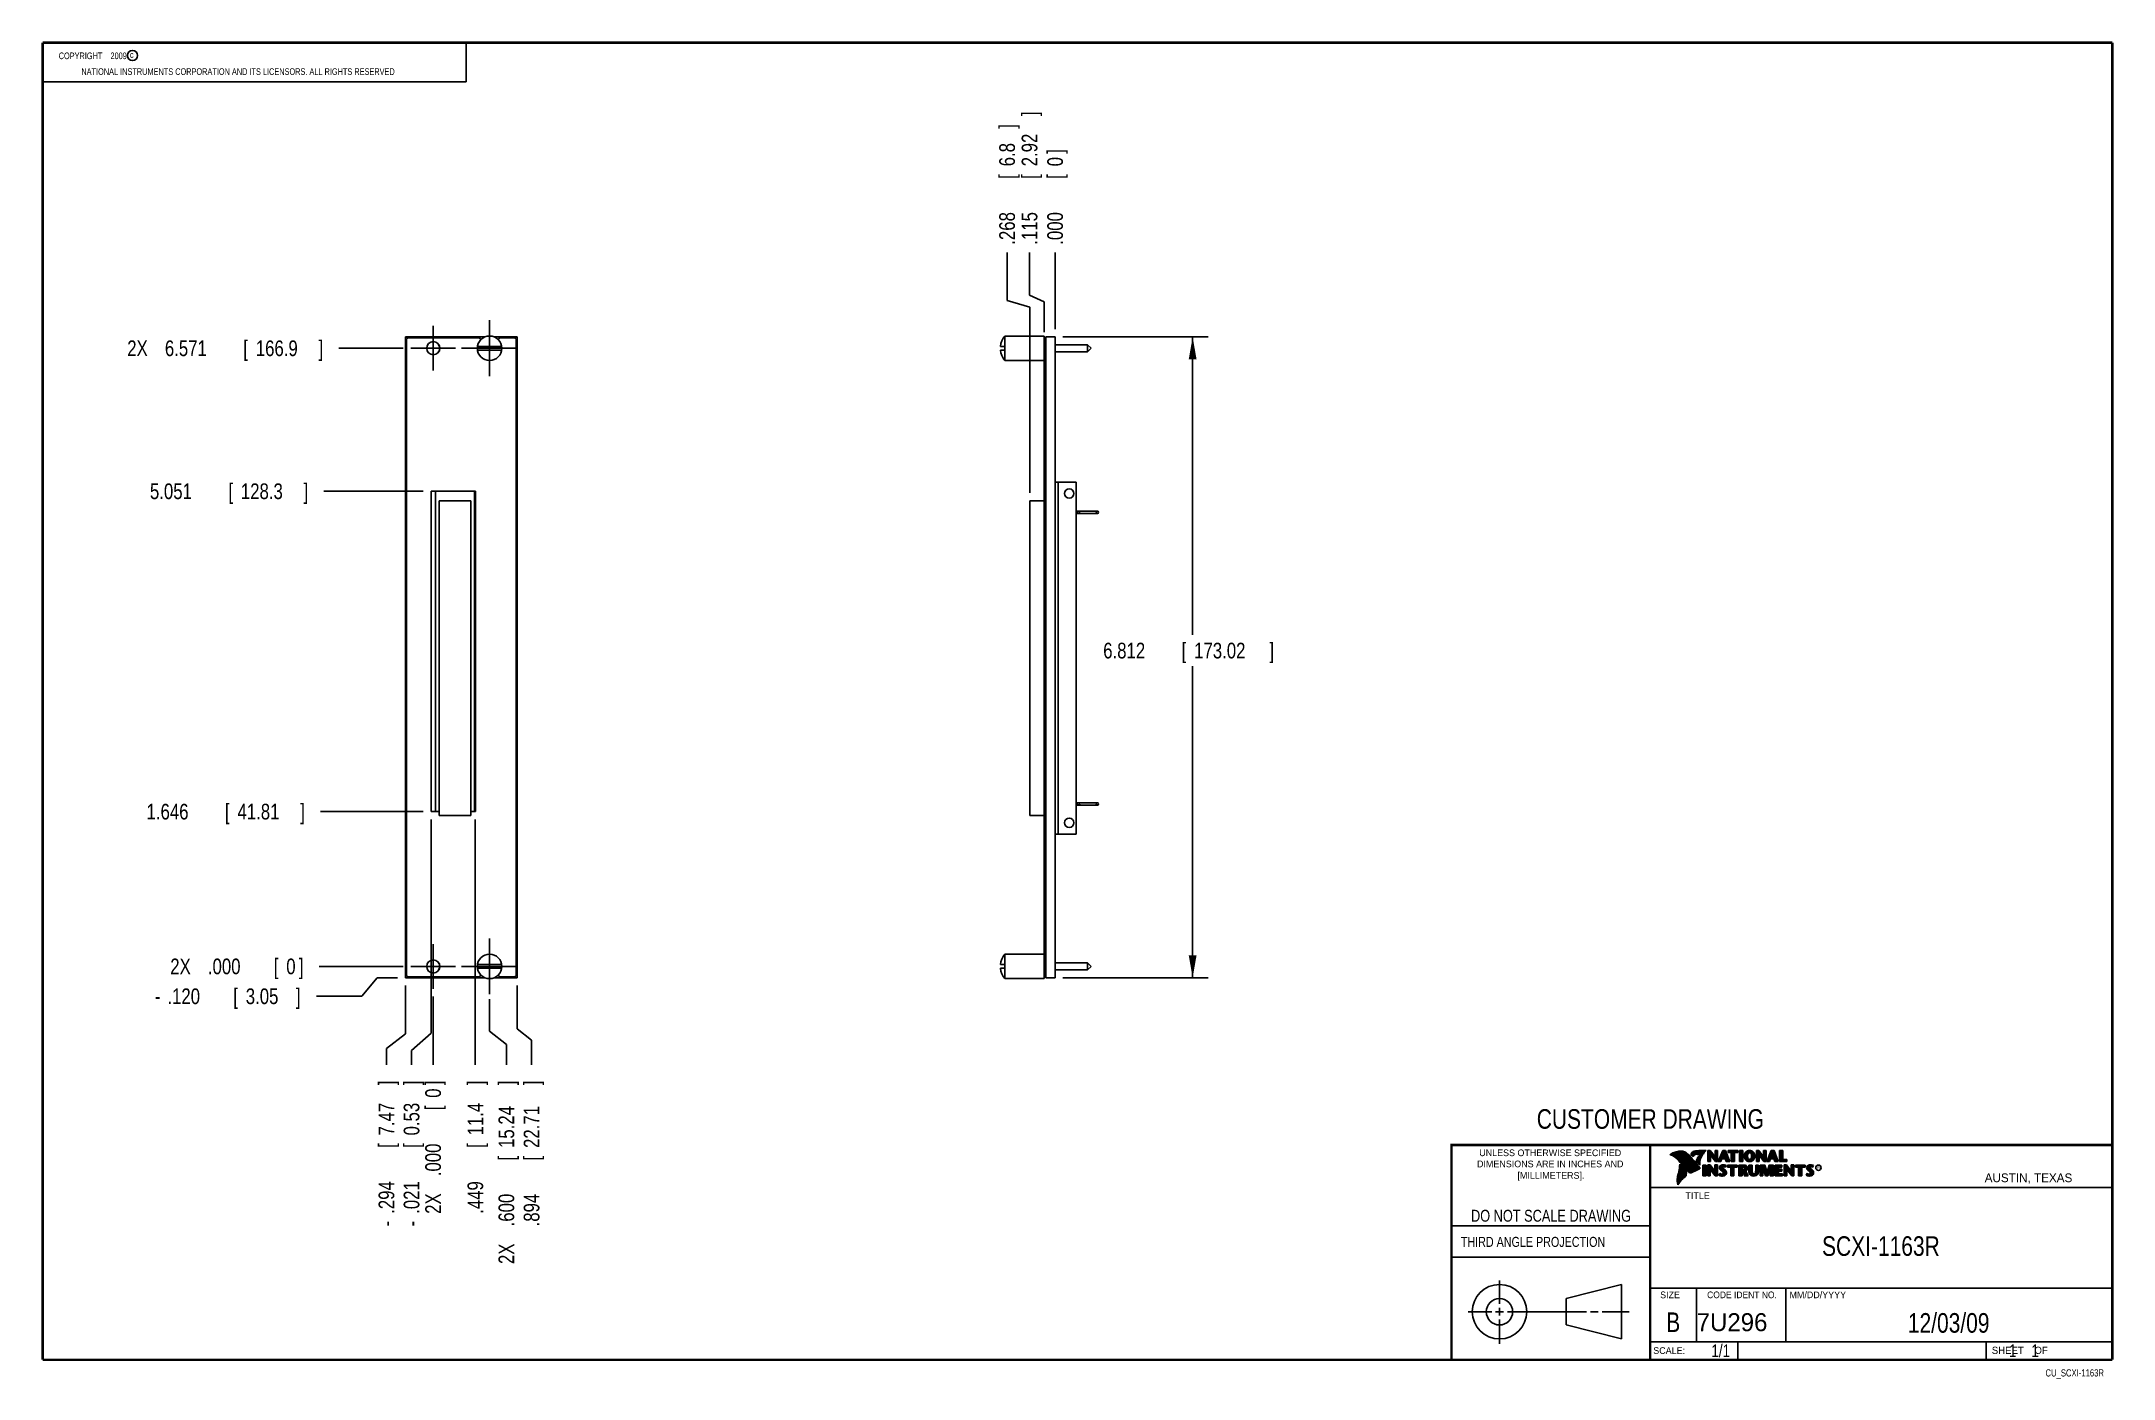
# Model space of a CAD drawing. Header units: inches. Extents: x 0.2 to 16.8, y 0.1 to 10.8.
import ezdxf
from ezdxf.enums import TextEntityAlignment as Align

# ---------------------------------------------------------------- set-up
doc = ezdxf.new("R2010")
doc.units = ezdxf.units.IN
doc.header["$LTSCALE"] = 0.935
doc.header["$MEASUREMENT"] = 0
doc.linetypes.add('CENTER', pattern=[0.6, 0.375, -0.075, 0.075, -0.075])
doc.layers.get('0').update_dxf_attribs({"linetype": 'CONTINUOUS'})
doc.layers.add('DEFAULT_1', color=7, linetype='CENTER')
doc.layers.add('DIMENSIONS', color=7, linetype='CONTINUOUS')
doc.styles.get("Standard").update_dxf_attribs({"font": 'txt', "width": 0.8})
doc.dimstyles.new('DIMSTYLE_1', dxfattribs={"dimtxt": 0.125, "dimasz": 0.18, "dimexe": 0.18, "dimexo": 0.0625, "dimgap": 0.09, "dimtad": 0, "dimtih": 1, "dimtoh": 1, "dimdec": 3, "dimlfac": 1.333333, "dimzin": 4, "dimdsep": 46, "dimtxsty": 'STANDARD', "dimblk": '_FILLED', "dimblk1": '_FILLED', "dimblk2": '_FILLED', "dimcen": 0.09, "dimadec": 0, "dimazin": 0, "dimtp": 0.005, "dimtm": 0.005, "dimtfac": 1, "dimtdec": 3, "dimtofl": 0, "dimtmove": 0, "dimatfit": 3, "dimldrblk": '_FILLED', "dimfxl": 1, "dimtolj": 1, "dimtzin": 4, "dimarcsym": 0})
doc.dimstyles.new('DIMSTYLE_2', dxfattribs={"dimtxt": 0.125, "dimasz": 0.18, "dimexe": 0.18, "dimexo": 0.0625, "dimgap": 0.09, "dimtad": 0, "dimtih": 1, "dimtoh": 1, "dimdec": 3, "dimlfac": 1.333333, "dimzin": 4, "dimdsep": 46, "dimtxsty": 'STANDARD', "dimblk": '_FILLED', "dimblk1": '_FILLED', "dimblk2": '_FILLED', "dimcen": 0.09, "dimadec": 0, "dimazin": 0, "dimtp": 0.005, "dimtm": 0.005, "dimtfac": 1, "dimtdec": 3, "dimtofl": 0, "dimtmove": 0, "dimatfit": 3, "dimldrblk": '_FILLED', "dimfxl": 1, "dimtolj": 1, "dimtzin": 4, "dimarcsym": 0})

msp = doc.modelspace()

# ---------------------------------------------------------------- texts
at = {"color": 2, "linetype": 'CONTINUOUS', "width": 0.8}
for s, height, p in [('c', 0.053, (0.94601, 10.63633)), ('NATIONAL INSTRUMENTS CORPORATION AND ITS LICENSORS. ALL RIGHTS RESERVED', 0.053, (0.55829, 10.50165)), ('THIRD ANGLE PROJECTION', 0.08, (11.55636, 1.15843))]:
    msp.add_text(s, height=height, dxfattribs=at).set_placement(p)
at = {"color": 7, "linetype": 'CONTINUOUS', "width": 0.8}
for s, height, p in [('CUSTOMER DRAWING', 0.15625, (13.06681, 2.10012)), ('DO NOT SCALE DRAWING', 0.095, (12.27541, 1.35924)), ('SCXI-1163R', 0.15625, (14.90514, 1.08691)), ('B', 0.15625, (13.24972, 0.47983))]:
    msp.add_text(s, height=height, dxfattribs=at).set_placement(p, align=Align.CENTER)
at = {"color": 2, "linetype": 'CONTINUOUS'}
for s, p in [('DIMENSIONS ARE IN INCHES AND', (12.26882, 1.79329)), ('UNLESS OTHERWISE SPECIFIED', (12.26882, 1.88192)), ('[MILLIMETERS].', (12.27462, 1.70154))]:
    msp.add_text(s, height=0.053254, dxfattribs=at).set_placement(p, align=Align.CENTER)
for s, height, p in [('R', 0.02174, (14.39705, 1.77824)), ('AUSTIN, TEXAS', 0.069617, (15.73268, 1.67446)), ('TITLE', 0.053254, (13.34735, 1.5397)), ('SIZE', 0.053254, (13.14508, 0.74944)), ('MM/DD/YYYY', 0.053254, (14.1765, 0.74944)), ('SCALE:', 0.053254, (13.09038, 0.30526)), ('SHEET    OF', 0.057262, (15.78922, 0.30524))]:
    msp.add_text(s, height=height, dxfattribs=at).set_placement(p)
at = {"color": 2, "linetype": 'CONTINUOUS', "width": 0.95}
msp.add_text('CODE IDENT NO.', height=0.053254, dxfattribs=at).set_placement((13.79778, 0.74944), align=Align.CENTER)
at = {"color": 7, "linetype": 'CONTINUOUS'}
msp.add_text('7U296', height=0.143155, dxfattribs=at).set_placement((13.43633, 0.4866))
at = {"color": 7, "linetype": 'CONTINUOUS', "width": 0.8}
msp.add_text('1/1', height=0.1, dxfattribs=at).set_placement((13.70254, 0.28053), align=Align.RIGHT)
at = {"color": 2, "linetype": 'CONTINUOUS', "width": 0.8}
msp.add_text('CU_SCXI-1163R', height=0.057262, dxfattribs=at).set_placement((16.68366, 0.12536), align=Align.RIGHT)
at = {"color": 2, "linetype": 'CONTINUOUS', "insert": (0.31251, 10.68047), "char_height": 0.053, "width": 0.8904, "attachment_point": 1}
msp.add_mtext('    COPYRIGHT    2009', dxfattribs=at)
at = {"color": 7, "linetype": 'CONTINUOUS'}
for s, insert, char_height, width, attachment_point in [('12/03/09 ', (15.44554, 0.63066), 0.15625, 1.125, 2), ('    1    1', (15.80754, 0.38053), 0.1, 0.8, 1)]:
    msp.add_mtext(s, dxfattribs=dict(at, insert=insert, char_height=char_height, width=width, attachment_point=attachment_point))

# ---------------------------------------------------------------- blocks, each defined once
blk = doc.blocks.new('*D0')
at = {"layer": 'DIMENSIONS', "color": 2, "linetype": 'CONTINUOUS'}
for p, q in [((8.118, 8.747), (8.118, 9.086)), ((8.235, 8.692), (8.118, 8.747)), ((8.235, 8.452), (8.235, 8.692))]:
    blk.add_line(p, q, dxfattribs=at)
at = {"layer": 'DIMENSIONS', "color": 2, "linetype": 'CONTINUOUS', "width": 0.8}
for s, p in [(']', (8.18, 10.173)), ('2.92', (8.18, 9.773)), ('[', (8.18, 9.673)), ('.115', (8.18, 9.148))]:
    blk.add_text(s, height=0.125, rotation=90, dxfattribs=at).set_placement(p)
blk = doc.blocks.new('_FILLED')
at = {"color": 0, "linetype": 'BYBLOCK'}
blk.add_solid([(0, 0), (-1, 0.174), (-1, -0.174)], dxfattribs=at)
blk = doc.blocks.new('*D1')
at = {"layer": 'DIMENSIONS', "color": 2, "linetype": 'CONTINUOUS'}
for p, q in [((7.938, 8.703), (7.938, 9.086)), ((8.121, 8.651), (7.938, 8.703)), ((8.121, 7.169), (8.121, 8.651))]:
    blk.add_line(p, q, dxfattribs=at)
at = {"layer": 'DIMENSIONS', "color": 2, "linetype": 'CONTINUOUS', "width": 0.8}
for s, p in [(']', (8.001, 10.073)), ('6.8', (8.001, 9.773)), ('[', (8.001, 9.673)), ('.268', (8.001, 9.148))]:
    blk.add_text(s, height=0.125, rotation=90, dxfattribs=at).set_placement(p)
blk = doc.blocks.new('*D2')
at = {"layer": 'DIMENSIONS', "color": 2, "linetype": 'CONTINUOUS'}
blk.add_line((8.322, 8.476), (8.322, 9.086), dxfattribs=at)
at = {"layer": 'DIMENSIONS', "color": 2, "linetype": 'CONTINUOUS', "width": 0.8}
for s, p in [(']', (8.384, 9.873)), ('0', (8.384, 9.773)), ('[', (8.384, 9.673)), ('.000', (8.384, 9.148))]:
    blk.add_text(s, height=0.125, rotation=90, dxfattribs=at).set_placement(p)
blk = doc.blocks.new('*D3')
at = {"layer": 'DIMENSIONS', "color": 2, "linetype": 'CONTINUOUS'}
for p, q in [((2.917, 3.304), (2.794, 3.156)), ((3.08, 3.304), (2.917, 3.304)), ((2.794, 3.156), (2.432, 3.156))]:
    blk.add_line(p, q, dxfattribs=at)
at = {"layer": 'DIMENSIONS', "color": 2, "linetype": 'CONTINUOUS', "width": 0.8}
for s, p in [('-', (1.144, 3.094)), ('.120', (1.244, 3.094)), ('[', (1.769, 3.094)), ('3.05', (1.869, 3.094)), (']', (2.269, 3.094))]:
    blk.add_text(s, height=0.125, dxfattribs=at).set_placement(p)
blk = doc.blocks.new('*D4')
at = {"layer": 'DIMENSIONS', "color": 2, "linetype": 'CONTINUOUS'}
blk.add_line((3.284, 4.629), (2.466, 4.629), dxfattribs=at)
at = {"layer": 'DIMENSIONS', "color": 2, "linetype": 'CONTINUOUS', "width": 0.8}
for s, p in [('1.646', (1.078, 4.566)), ('[', (1.703, 4.566)), ('41.81', (1.803, 4.566)), (']', (2.303, 4.566))]:
    blk.add_text(s, height=0.125, dxfattribs=at).set_placement(p)
blk = doc.blocks.new('*D5')
at = {"layer": 'DIMENSIONS', "color": 2, "linetype": 'CONTINUOUS'}
blk.add_line((3.284, 7.183), (2.492, 7.183), dxfattribs=at)
at = {"layer": 'DIMENSIONS', "color": 2, "linetype": 'CONTINUOUS', "width": 0.8}
for s, p in [('5.051', (1.105, 7.12)), ('[', (1.73, 7.12)), ('128.3', (1.83, 7.12)), (']', (2.33, 7.12))]:
    blk.add_text(s, height=0.125, dxfattribs=at).set_placement(p)
blk = doc.blocks.new('*D6')
at = {"layer": 'DIMENSIONS', "color": 2, "linetype": 'CONTINUOUS'}
blk.add_line((3.123, 8.323), (2.612, 8.323), dxfattribs=at)
at = {"layer": 'DIMENSIONS', "color": 2, "linetype": 'CONTINUOUS', "width": 0.8}
for s, p in [('2X ', (0.924, 8.26)), ('6.571', (1.224, 8.26)), ('[', (1.849, 8.26)), ('166.9', (1.949, 8.26)), (']', (2.449, 8.26))]:
    blk.add_text(s, height=0.125, dxfattribs=at).set_placement(p)
blk = doc.blocks.new('*D7')
at = {"layer": 'DIMENSIONS', "color": 2, "linetype": 'CONTINUOUS'}
blk.add_line((3.123, 3.394), (2.455, 3.394), dxfattribs=at)
at = {"layer": 'DIMENSIONS', "color": 2, "linetype": 'CONTINUOUS', "width": 0.8}
for s, p in [('2X ', (1.267, 3.332)), ('.000', (1.567, 3.332)), ('[', (2.092, 3.332)), ('0', (2.192, 3.332)), (']', (2.292, 3.332))]:
    blk.add_text(s, height=0.125, dxfattribs=at).set_placement(p)
blk = doc.blocks.new('*D8')
at = {"layer": 'DIMENSIONS', "color": 2, "linetype": 'CONTINUOUS'}
for p, q in [((8.384, 8.413), (9.543, 8.413)), ((9.418, 8.413), (9.418, 6.037)), ((9.418, 3.304), (9.418, 5.787)), ((8.384, 3.304), (9.543, 3.304))]:
    blk.add_line(p, q, dxfattribs=at)
at = {"layer": 'DIMENSIONS', "color": 2, "linetype": 'CONTINUOUS', "xscale": 0.18, "yscale": 0.18, "zscale": 0.18}
for p, rotation in [((9.418, 8.413), 90), ((9.418, 3.304), 270)]:
    blk.add_blockref('_FILLED', p, dxfattribs=dict(at, rotation=rotation))
at = {"layer": 'DIMENSIONS', "color": 2, "linetype": 'CONTINUOUS', "width": 0.8}
for s, p in [('6.812', (8.705, 5.85)), ('[', (9.33, 5.85)), ('173.02', (9.43, 5.85)), (']', (10.03, 5.85))]:
    blk.add_text(s, height=0.125, dxfattribs=at).set_placement(p)
blk = doc.blocks.new('*D9')
at = {"layer": 'DIMENSIONS', "color": 2, "linetype": 'CONTINUOUS'}
for p, q in [((3.142, 3.242), (3.142, 2.858)), ((3.142, 2.858), (2.991, 2.741)), ((2.991, 2.741), (2.991, 2.609))]:
    blk.add_line(p, q, dxfattribs=at)
at = {"layer": 'DIMENSIONS', "color": 2, "linetype": 'CONTINUOUS', "width": 0.8}
for s, p in [(']', (3.053, 2.447)), ('7.47', (3.053, 2.047)), ('[', (3.053, 1.947)), ('.294', (3.053, 1.422)), ('-', (3.053, 1.322))]:
    blk.add_text(s, height=0.125, rotation=90, dxfattribs=at).set_placement(p)
blk = doc.blocks.new('*D10')
at = {"layer": 'DIMENSIONS', "color": 2, "linetype": 'CONTINUOUS'}
for p, q in [((3.813, 3.133), (3.813, 2.877)), ((3.813, 2.877), (3.947, 2.772)), ((3.947, 2.772), (3.947, 2.609))]:
    blk.add_line(p, q, dxfattribs=at)
at = {"layer": 'DIMENSIONS', "color": 2, "linetype": 'CONTINUOUS', "width": 0.8}
for s, p in [(']', (4.009, 2.447)), ('15.24', (4.009, 1.947)), ('[', (4.009, 1.847)), ('.600', (4.009, 1.322)), ('2X ', (4.009, 1.022))]:
    blk.add_text(s, height=0.125, rotation=90, dxfattribs=at).set_placement(p)
blk = doc.blocks.new('*D11')
at = {"layer": 'DIMENSIONS', "color": 2, "linetype": 'CONTINUOUS'}
for p, q in [((3.347, 4.566), (3.347, 2.862)), ((3.347, 2.862), (3.19, 2.725)), ((3.19, 2.725), (3.19, 2.609))]:
    blk.add_line(p, q, dxfattribs=at)
at = {"layer": 'DIMENSIONS', "color": 2, "linetype": 'CONTINUOUS', "width": 0.8}
for s, p in [(']', (3.253, 2.447)), ('0.53', (3.253, 2.047)), ('[', (3.253, 1.947)), ('.021', (3.253, 1.422)), ('-', (3.253, 1.322))]:
    blk.add_text(s, height=0.125, rotation=90, dxfattribs=at).set_placement(p)
blk = doc.blocks.new('*D12')
at = {"layer": 'DIMENSIONS', "color": 2, "linetype": 'CONTINUOUS'}
blk.add_line((3.699, 4.566), (3.699, 2.609), dxfattribs=at)
at = {"layer": 'DIMENSIONS', "color": 2, "linetype": 'CONTINUOUS', "width": 0.8}
for s, p in [(']', (3.762, 2.447)), ('11.4', (3.762, 2.047)), ('[', (3.762, 1.947)), ('.449', (3.762, 1.422))]:
    blk.add_text(s, height=0.125, rotation=90, dxfattribs=at).set_placement(p)
blk = doc.blocks.new('*D13')
at = {"layer": 'DIMENSIONS', "color": 2, "linetype": 'CONTINUOUS'}
blk.add_line((3.363, 3.154), (3.363, 2.609), dxfattribs=at)
at = {"layer": 'DIMENSIONS', "color": 2, "linetype": 'CONTINUOUS', "width": 0.8}
for s, p in [(']', (3.425, 2.447)), ('0', (3.425, 2.347)), ('[', (3.425, 2.247)), ('.000', (3.425, 1.722)), ('2X ', (3.425, 1.422))]:
    blk.add_text(s, height=0.125, rotation=90, dxfattribs=at).set_placement(p)
blk = doc.blocks.new('*D14')
at = {"layer": 'DIMENSIONS', "color": 2, "linetype": 'CONTINUOUS'}
for p, q in [((4.033, 3.242), (4.033, 2.896)), ((4.033, 2.896), (4.147, 2.806)), ((4.147, 2.806), (4.147, 2.609))]:
    blk.add_line(p, q, dxfattribs=at)
at = {"layer": 'DIMENSIONS', "color": 2, "linetype": 'CONTINUOUS', "width": 0.8}
for s, p in [(']', (4.21, 2.447)), ('22.71', (4.21, 1.947)), ('[', (4.21, 1.847)), ('.894', (4.21, 1.322))]:
    blk.add_text(s, height=0.125, rotation=90, dxfattribs=at).set_placement(p)

# ---------------------------------------------------------------- dimensions: what is measured, and where the dimension line sits
at = {"layer": 'DIMENSIONS', "color": 2, "linetype": 'CONTINUOUS'}
for feature_location, offset, dtype, origin, picture, middle in [((8.1209, 7.16948), (-0.18259, 1.9161), 0, (8.32168, 8.41348), '*D1', (7.93831, 9.66058)), ((8.23543, 8.45198), (-0.11766, 0.6336), 0, (8.32168, 8.41348), '*D0', (8.11777, 9.71058)), ((8.3216833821, 8.4759788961), (0, 0.6095976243), 1, (8.3216833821, 8.4134788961), '*D2', (8.3216833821, 9.5605765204)), ((3.28441, 7.18273), (-0.79195, 0), 0, (3.18516, 3.39448), '*D5', (1.76747, 7.18273)), ((3.28441, 4.62898), (-0.81874, 0), 0, (3.18516, 3.39448), '*D4', (1.74067, 4.62898)), ((3.69941, 4.56648), (0, -1.957), 1, (3.36266, 3.21698), '*D12', (3.69941, 1.98448)), ((4.03316, 3.24198), (0.11432, -0.6325), 0, (3.36266, 3.21698), '*D14', (4.14748, 1.93448))]:
    dim = msp.add_ordinate_dim(feature_location=feature_location, offset=offset, dtype=dtype, origin=origin, dimstyle='DIMSTYLE_1', dxfattribs=at)
    dim.commit()
    dim.dimension.update_dxf_attribs({"geometry": picture, "text_midpoint": middle})
for feature_location, offset, dtype, origin, text, picture, middle in [((3.12266, 8.32273), (-0.51073, 0), 0, (3.18516, 3.39448), '2X <>', '*D6', (1.73693, 8.32273)), ((3.34691, 4.56648), (-0.15673, -1.957), 0, (3.36266, 3.21698), '-<>', '*D11', (3.19018, 1.93448)), ((3.07966, 3.30448), (-0.64816, -0.14829), 0, (3.18516, 3.39448), '-<>', '*D3', (1.7565, 3.15619)), ((3.1226623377, 3.3944788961), (-0.668, 0), 0, (3.1851623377, 3.3944788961), '2X <>', '*D7', (1.8296623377, 3.3944788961)), ((3.14216, 3.24198), (-0.15122, -0.6325), 0, (3.36266, 3.21698), '-<>', '*D9', (2.99094, 1.93448)), ((3.3626623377, 3.1544788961), (0, -0.545), 1, (3.3626623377, 3.2169788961), '2X <>', '*D13', (3.3626623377, 1.9844788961)), ((3.81266, 3.13348), (0.13399, -0.524), 0, (3.36266, 3.21698), '2X <>', '*D10', (3.94665, 1.78448))]:
    dim = msp.add_ordinate_dim(feature_location=feature_location, offset=offset, dtype=dtype, origin=origin, text=text, dimstyle='DIMSTYLE_1', dxfattribs=at)
    dim.commit()
    dim.dimension.update_dxf_attribs({"geometry": picture, "text_midpoint": middle})
dim = msp.add_linear_dim(base=(9.41775, 8.41348), p1=(8.38418, 3.30448), p2=(8.38418, 8.41348), angle=90, dimstyle='DIMSTYLE_2', dxfattribs=at)
dim.commit()
dim.dimension.update_dxf_attribs({"geometry": '*D8', "text_midpoint": (9.41775, 5.91242), "dimtype": 160})

# ---------------------------------------------------------------- linework, layer by layer
at = {"color": 2, "linetype": 'CONTINUOUS'}
for p, q in [((0.25001, 10.7586), (3.62501, 10.7586)), ((0.25001, 10.7586), (0.25001, 10.4456)), ((3.62501, 10.7586), (3.62501, 10.4456)), ((0.25001, 10.4456), (3.62501, 10.4456)), ((13.06524, 1.96953), (16.74504, 1.96953)), ((13.06524, 1.96953), (13.06524, 0.26053)), ((13.23112, 1.89338), (13.23112, 1.89487)), ((13.23467, 1.89211), (13.23467, 1.89717)), ((13.23823, 1.89072), (13.23823, 1.89937)), ((13.24178, 1.88921), (13.24178, 1.90148)), ((13.24534, 1.88757), (13.24534, 1.90349)), ((13.24889, 1.8858), (13.24889, 1.90537)), ((13.25245, 1.88389), (13.25245, 1.90695)), ((13.256, 1.88183), (13.256, 1.90844)), ((13.25955, 1.87962), (13.25955, 1.90983)), ((13.26311, 1.87724), (13.26311, 1.91114)), ((13.26666, 1.87469), (13.26666, 1.91236)), ((13.27022, 1.87195), (13.27022, 1.9135)), ((13.27377, 1.86901), (13.27377, 1.91455)), ((13.27733, 1.86584), (13.27733, 1.91553)), ((13.28088, 1.86243), (13.28088, 1.91642)), ((13.28444, 1.85873), (13.28444, 1.91727)), ((13.28799, 1.85487), (13.28799, 1.91812)), ((13.29154, 1.85098), (13.29154, 1.91881)), ((13.2951, 1.84706), (13.2951, 1.91935)), ((13.29865, 1.84311), (13.29865, 1.91976)), ((13.30221, 1.83913), (13.30221, 1.92002)), ((13.30576, 1.83512), (13.30576, 1.92013)), ((13.30932, 1.83108), (13.30932, 1.92011)), ((13.31287, 1.82701), (13.31287, 1.91995)), ((13.31643, 1.8229), (13.31643, 1.91964)), ((13.31998, 1.81877), (13.31998, 1.91919)), ((13.32353, 1.8146), (13.32353, 1.9186)), ((13.32709, 1.8104), (13.32709, 1.91788)), ((13.33064, 1.80617), (13.33064, 1.91718)), ((13.3342, 1.80197), (13.3342, 1.91628)), ((13.33775, 1.79782), (13.33775, 1.91515)), ((13.34131, 1.79371), (13.34131, 1.91378)), ((13.34486, 1.78966), (13.34486, 1.91216)), ((13.34841, 1.78565), (13.34841, 1.91026)), ((13.35197, 1.78168), (13.35197, 1.90806)), ((13.35552, 1.77776), (13.35552, 1.90551)), ((13.35908, 1.77389), (13.35908, 1.90255)), ((13.36263, 1.77005), (13.36263, 1.89912)), ((13.36619, 1.76626), (13.36619, 1.89522)), ((13.36974, 1.76251), (13.36974, 1.89151)), ((13.3733, 1.75881), (13.3733, 1.88779)), ((13.37685, 1.75559), (13.37685, 1.88406)), ((13.3804, 1.75292), (13.3804, 1.88032)), ((13.38396, 1.75121), (13.38396, 1.87658)), ((13.38751, 1.75092), (13.38751, 1.87282)), ((13.40222, 1.87796), (13.39013, 1.89218)), ((13.39107, 1.7518), (13.39107, 1.86907)), ((13.40289, 1.88104), (13.39274, 1.89296)), ((13.39462, 1.89075), (13.39462, 1.89989)), ((13.39462, 1.75332), (13.39462, 1.8653)), ((13.39818, 1.88658), (13.39818, 1.90616)), ((13.39818, 1.75478), (13.39818, 1.86153)), ((13.40173, 1.8824), (13.40173, 1.91011)), ((13.40173, 1.75627), (13.40173, 1.85744)), ((13.40529, 1.88228), (13.40529, 1.91288)), ((13.40529, 1.75779), (13.40529, 1.85313)), ((13.40884, 1.88443), (13.40884, 1.91496)), ((13.40884, 1.75933), (13.40884, 1.84883)), ((13.41239, 1.88698), (13.41239, 1.91671)), ((13.41239, 1.76089), (13.41239, 1.84452)), ((13.41595, 1.89003), (13.41595, 1.91816)), ((13.41595, 1.76248), (13.41595, 1.84021)), ((13.4195, 1.89369), (13.4195, 1.91934)), ((13.4195, 1.76409), (13.4195, 1.83591)), ((13.42306, 1.89637), (13.42306, 1.92027)), ((13.42306, 1.76573), (13.42306, 1.83161)), ((13.42661, 1.89822), (13.42661, 1.92095)), ((13.42661, 1.76739), (13.42661, 1.8273)), ((13.43017, 1.89946), (13.43017, 1.92144)), ((13.43017, 1.76908), (13.43017, 1.823)), ((13.44136, 1.83283), (13.43192, 1.84365)), ((13.43372, 1.89972), (13.43372, 1.92195)), ((13.43372, 1.7708), (13.43372, 1.8187)), ((13.44327, 1.83444), (13.4349, 1.84404)), ((13.43727, 1.89906), (13.43727, 1.9224)), ((13.43727, 1.84132), (13.43727, 1.84907)), ((13.44083, 1.89795), (13.44083, 1.92278)), ((13.44083, 1.83724), (13.44083, 1.85725)), ((13.44438, 1.89725), (13.44438, 1.9231)), ((13.44438, 1.83308), (13.44438, 1.86652)), ((13.44794, 1.89688), (13.44794, 1.92337)), ((13.44794, 1.82881), (13.44794, 1.87298)), ((13.45149, 1.89664), (13.45149, 1.92357)), ((13.45149, 1.82467), (13.45149, 1.8764)), ((13.45293, 1.92614), (13.51325, 1.92706)), ((13.453, 1.92364), (13.50667, 1.92446)), ((13.45505, 1.8965), (13.45505, 1.92367)), ((13.45505, 1.82065), (13.45505, 1.87803)), ((13.4586, 1.89642), (13.4586, 1.92372)), ((13.4586, 1.83026), (13.4586, 1.87896)), ((13.46216, 1.89573), (13.46216, 1.92378)), ((13.46216, 1.85354), (13.46216, 1.87953)), ((13.46571, 1.8935), (13.46571, 1.92383)), ((13.46571, 1.8636), (13.46571, 1.87975)), ((13.46926, 1.87203), (13.46926, 1.92389)), ((13.47282, 1.87938), (13.47282, 1.92394)), ((13.47637, 1.88593), (13.47637, 1.92399)), ((13.47993, 1.89186), (13.47993, 1.92405)), ((13.48348, 1.89728), (13.48348, 1.9241)), ((13.48704, 1.90228), (13.48704, 1.92416)), ((13.49059, 1.90692), (13.49059, 1.92421)), ((13.49415, 1.91125), (13.49415, 1.92427)), ((13.4977, 1.9153), (13.4977, 1.92432)), ((13.50125, 1.9191), (13.50125, 1.92437)), ((13.52607, 1.92627), (13.54513, 1.92627)), ((13.52607, 1.83895), (13.52607, 1.92627)), ((13.54661, 1.83895), (13.52607, 1.83895)), ((13.5286, 1.92374), (13.54388, 1.92374)), ((13.5286, 1.84148), (13.5286, 1.92374)), ((13.54409, 1.84148), (13.5286, 1.84148)), ((13.53324, 1.84148), (13.53324, 1.92374)), ((13.53672, 1.84148), (13.53672, 1.92374)), ((13.5402, 1.84148), (13.5402, 1.92374)), ((13.54409, 1.89763), (13.54367, 1.92374)), ((13.54388, 1.92374), (13.58542, 1.86899)), ((13.58728, 1.84148), (13.54409, 1.89763)), ((13.54409, 1.89763), (13.54409, 1.84148)), ((13.54513, 1.92627), (13.58289, 1.87651)), ((13.58603, 1.83895), (13.54661, 1.89019)), ((13.54661, 1.89019), (13.54661, 1.83895)), ((13.54715, 1.89365), (13.54715, 1.91943)), ((13.55062, 1.88913), (13.55062, 1.91485)), ((13.5541, 1.88461), (13.5541, 1.91027)), ((13.55757, 1.8801), (13.55757, 1.90569)), ((13.56105, 1.87558), (13.56105, 1.90111)), ((13.56452, 1.87106), (13.56452, 1.89653)), ((13.568, 1.86654), (13.568, 1.89195)), ((13.57147, 1.86202), (13.57147, 1.88737)), ((13.57495, 1.85751), (13.57495, 1.88279)), ((13.57843, 1.85299), (13.57843, 1.8782)), ((13.5819, 1.84847), (13.5819, 1.87362)), ((13.58289, 1.92627), (13.60361, 1.92627)), ((13.58289, 1.87651), (13.58289, 1.92627)), ((13.58538, 1.84395), (13.58542, 1.86899)), ((13.58542, 1.92374), (13.60109, 1.92374)), ((13.58542, 1.86899), (13.58542, 1.92374)), ((13.60361, 1.83895), (13.58603, 1.83895)), ((13.60109, 1.84148), (13.58728, 1.84148)), ((13.58885, 1.84148), (13.58885, 1.92374)), ((13.59233, 1.84148), (13.59233, 1.92374)), ((13.5958, 1.84148), (13.5958, 1.92374)), ((13.59928, 1.84148), (13.59928, 1.92374)), ((13.60109, 1.92374), (13.60109, 1.84148)), ((13.60361, 1.92627), (13.60361, 1.83895)), ((13.60876, 1.83899), (13.6444, 1.92621)), ((13.6294, 1.83899), (13.60876, 1.83899)), ((13.61252, 1.84151), (13.6461, 1.92368)), ((13.6277, 1.84151), (13.61252, 1.84151)), ((13.61666, 1.84151), (13.61666, 1.85163)), ((13.62013, 1.84151), (13.62013, 1.86014)), ((13.62361, 1.84151), (13.62361, 1.86864)), ((13.62708, 1.84151), (13.62708, 1.87715)), ((13.63607, 1.86235), (13.6277, 1.84151)), ((13.63778, 1.85982), (13.6294, 1.83899)), ((13.63056, 1.84863), (13.63056, 1.88565)), ((13.63403, 1.85728), (13.63403, 1.89416)), ((13.66648, 1.86235), (13.63607, 1.86235)), ((13.63751, 1.86235), (13.63751, 1.90266)), ((13.66466, 1.85982), (13.63778, 1.85982)), ((13.63884, 1.87112), (13.65003, 1.90732)), ((13.66391, 1.87112), (13.63884, 1.87112)), ((13.64098, 1.87806), (13.64098, 1.91116)), ((13.64098, 1.86235), (13.64098, 1.87112)), ((13.64227, 1.87365), (13.65189, 1.90479)), ((13.6606, 1.87365), (13.64227, 1.87365)), ((13.6444, 1.92621), (13.66641, 1.92621)), ((13.64446, 1.88931), (13.64446, 1.91967)), ((13.64446, 1.86235), (13.64446, 1.87112)), ((13.6461, 1.92368), (13.66467, 1.92368)), ((13.64793, 1.90055), (13.64793, 1.92368)), ((13.64793, 1.86235), (13.64793, 1.87112)), ((13.65003, 1.90732), (13.65407, 1.90732)), ((13.65141, 1.90732), (13.65141, 1.92368)), ((13.65141, 1.86235), (13.65141, 1.87112)), ((13.65189, 1.90479), (13.65213, 1.90479)), ((13.65213, 1.90479), (13.6606, 1.87365)), ((13.65407, 1.90732), (13.66391, 1.87112)), ((13.65489, 1.90431), (13.65489, 1.92368)), ((13.65489, 1.86235), (13.65489, 1.87112)), ((13.65836, 1.89153), (13.65836, 1.92368)), ((13.65836, 1.86235), (13.65836, 1.87112)), ((13.66184, 1.87875), (13.66184, 1.92368)), ((13.66184, 1.86235), (13.66184, 1.87112)), ((13.67167, 1.83899), (13.66466, 1.85982)), ((13.66467, 1.92368), (13.69586, 1.84151)), ((13.66531, 1.86235), (13.66531, 1.92199)), ((13.66641, 1.92621), (13.69953, 1.83899)), ((13.67349, 1.84151), (13.66648, 1.86235)), ((13.66879, 1.85548), (13.66879, 1.91284)), ((13.69953, 1.83899), (13.67167, 1.83899)), ((13.67226, 1.84516), (13.67226, 1.90368)), ((13.69586, 1.84151), (13.67349, 1.84151)), ((13.67574, 1.84151), (13.67574, 1.89453)), ((13.67921, 1.84151), (13.67921, 1.88537)), ((13.68269, 1.84151), (13.68269, 1.87622)), ((13.68616, 1.84151), (13.68616, 1.86706)), ((13.68662, 1.92621), (13.76343, 1.92621)), ((13.68662, 1.90994), (13.68662, 1.92621)), ((13.71181, 1.90994), (13.68662, 1.90994)), ((13.68915, 1.92368), (13.7609, 1.92368)), ((13.68915, 1.91247), (13.68915, 1.92368)), ((13.71434, 1.91247), (13.68915, 1.91247)), ((13.68964, 1.84151), (13.68964, 1.85791)), ((13.69312, 1.91247), (13.69312, 1.92368)), ((13.69312, 1.84151), (13.69312, 1.84875)), ((13.69659, 1.91247), (13.69659, 1.92368)), ((13.70007, 1.91247), (13.70007, 1.92368)), ((13.70354, 1.91247), (13.70354, 1.92368)), ((13.70702, 1.91247), (13.70702, 1.92368)), ((13.71049, 1.91247), (13.71049, 1.92368)), ((13.71181, 1.83899), (13.71181, 1.90994)), ((13.73824, 1.83899), (13.71181, 1.83899)), ((13.71434, 1.91247), (13.71397, 1.92368)), ((13.71434, 1.84151), (13.71434, 1.91247)), ((13.73571, 1.84151), (13.71434, 1.84151)), ((13.71744, 1.84151), (13.71744, 1.92368)), ((13.72092, 1.84151), (13.72092, 1.92368)), ((13.72439, 1.84151), (13.72439, 1.92368)), ((13.72787, 1.84151), (13.72787, 1.92368)), ((13.73135, 1.84151), (13.73135, 1.92368)), ((13.73571, 1.91247), (13.73482, 1.92368)), ((13.7609, 1.91247), (13.73571, 1.91247)), ((13.73571, 1.91247), (13.73571, 1.84151)), ((13.76343, 1.90994), (13.73824, 1.90994)), ((13.73824, 1.90994), (13.73824, 1.83899)), ((13.7383, 1.91247), (13.7383, 1.92368)), ((13.74177, 1.91247), (13.74177, 1.92368)), ((13.74525, 1.91247), (13.74525, 1.92368)), ((13.74872, 1.91247), (13.74872, 1.92368)), ((13.7522, 1.91247), (13.7522, 1.92368)), ((13.75567, 1.91247), (13.75567, 1.92368)), ((13.75915, 1.91247), (13.75915, 1.92368)), ((13.7609, 1.92368), (13.7609, 1.91247)), ((13.76343, 1.92621), (13.76343, 1.90994)), ((13.77684, 1.92621), (13.80314, 1.92621)), ((13.77684, 1.83899), (13.77684, 1.92621)), ((13.80314, 1.83899), (13.77684, 1.83899)), ((13.77937, 1.92368), (13.80061, 1.92368)), ((13.77937, 1.84151), (13.77937, 1.92368)), ((13.80061, 1.84151), (13.77937, 1.84151)), ((13.78348, 1.84151), (13.78348, 1.92368)), ((13.78695, 1.84151), (13.78695, 1.92368)), ((13.79043, 1.84151), (13.79043, 1.92368)), ((13.7939, 1.84151), (13.7939, 1.92368)), ((13.79738, 1.84151), (13.79738, 1.92368)), ((13.80061, 1.92368), (13.80061, 1.84151)), ((13.80314, 1.92621), (13.80314, 1.83899)), ((13.8154, 1.88342), (13.81542, 1.88525)), ((13.81544, 1.88157), (13.8154, 1.88342)), ((13.81542, 1.88525), (13.81551, 1.88707)), ((13.81555, 1.87972), (13.81544, 1.88157)), ((13.81551, 1.88707), (13.81566, 1.88888)), ((13.81572, 1.87787), (13.81555, 1.87972)), ((13.81566, 1.88888), (13.81587, 1.89065)), ((13.81595, 1.87603), (13.81572, 1.87787)), ((13.81587, 1.89065), (13.81615, 1.89241)), ((13.81623, 1.87421), (13.81595, 1.87603)), ((13.81615, 1.89241), (13.81649, 1.89413)), ((13.81658, 1.8724), (13.81623, 1.87421)), ((13.81649, 1.89413), (13.81689, 1.89581)), ((13.81698, 1.87062), (13.81658, 1.8724)), ((13.81689, 1.89581), (13.81735, 1.89745)), ((13.81744, 1.86888), (13.81698, 1.87062)), ((13.81735, 1.89745), (13.81787, 1.89905)), ((13.81794, 1.86717), (13.81744, 1.86888)), ((13.81787, 1.89905), (13.81846, 1.90061)), ((13.81793, 1.88343), (13.81795, 1.88518)), ((13.81797, 1.88167), (13.81793, 1.88343)), ((13.8185, 1.8655), (13.81794, 1.86717)), ((13.81795, 1.88518), (13.81803, 1.88691)), ((13.81807, 1.87991), (13.81797, 1.88167)), ((13.81803, 1.88691), (13.81817, 1.88862)), ((13.81823, 1.87814), (13.81807, 1.87991)), ((13.81817, 1.88862), (13.81838, 1.89031)), ((13.81845, 1.87639), (13.81823, 1.87814)), ((13.81838, 1.89031), (13.81864, 1.89196)), ((13.81872, 1.87464), (13.81845, 1.87639)), ((13.81846, 1.90061), (13.8191, 1.90213)), ((13.81912, 1.86387), (13.8185, 1.8655)), ((13.81864, 1.89196), (13.81896, 1.89359)), ((13.81905, 1.87292), (13.81872, 1.87464)), ((13.81896, 1.89359), (13.81934, 1.89517)), ((13.81944, 1.87122), (13.81905, 1.87292)), ((13.8191, 1.90213), (13.81981, 1.90361)), ((13.81978, 1.86229), (13.81912, 1.86387)), ((13.81934, 1.89517), (13.81977, 1.89672)), ((13.81987, 1.86956), (13.81944, 1.87122)), ((13.81977, 1.89672), (13.82026, 1.89822)), ((13.8205, 1.86074), (13.81978, 1.86229)), ((13.81981, 1.90361), (13.82057, 1.90506)), ((13.82035, 1.86793), (13.81987, 1.86956)), ((13.82026, 1.89822), (13.82081, 1.89968)), ((13.82089, 1.86635), (13.82035, 1.86793)), ((13.82128, 1.85923), (13.8205, 1.86074)), ((13.82057, 1.90506), (13.8214, 1.90648)), ((13.82081, 1.89968), (13.82141, 1.90109)), ((13.82089, 1.86635), (13.82081, 1.89968)), ((13.82147, 1.86481), (13.82089, 1.86635)), ((13.82211, 1.85777), (13.82128, 1.85923)), ((13.8214, 1.90648), (13.82229, 1.90787)), ((13.82141, 1.90109), (13.82206, 1.90248)), ((13.8221, 1.86331), (13.82147, 1.86481)), ((13.82206, 1.90248), (13.82278, 1.90383)), ((13.82278, 1.86185), (13.8221, 1.86331)), ((13.82299, 1.85635), (13.82211, 1.85777)), ((13.82229, 1.90787), (13.82324, 1.90923)), ((13.82278, 1.90383), (13.82356, 1.90516)), ((13.8235, 1.86044), (13.82278, 1.86185)), ((13.82393, 1.85497), (13.82299, 1.85635)), ((13.82324, 1.90923), (13.82426, 1.91057)), ((13.82428, 1.85906), (13.8235, 1.86044)), ((13.82356, 1.90516), (13.82439, 1.90646)), ((13.82492, 1.85363), (13.82393, 1.85497)), ((13.82426, 1.91057), (13.82533, 1.91188)), ((13.82428, 1.85906), (13.82439, 1.90646)), ((13.82511, 1.85772), (13.82428, 1.85906)), ((13.82439, 1.90646), (13.82529, 1.90774)), ((13.82596, 1.85234), (13.82492, 1.85363)), ((13.82599, 1.85643), (13.82511, 1.85772)), ((13.82529, 1.90774), (13.82624, 1.909)), ((13.82533, 1.91188), (13.82646, 1.91315)), ((13.82706, 1.85109), (13.82596, 1.85234)), ((13.82692, 1.85518), (13.82599, 1.85643)), ((13.82624, 1.909), (13.82726, 1.91024)), ((13.82646, 1.91315), (13.82763, 1.91439)), ((13.8279, 1.85396), (13.82692, 1.85518)), ((13.8282, 1.84989), (13.82706, 1.85109)), ((13.82726, 1.91024), (13.82832, 1.91144)), ((13.82763, 1.91439), (13.82885, 1.91558)), ((13.8279, 1.85396), (13.82832, 1.91144)), ((13.82892, 1.8528), (13.8279, 1.85396)), ((13.82939, 1.84875), (13.8282, 1.84989)), ((13.82832, 1.91144), (13.82943, 1.91261)), ((13.82885, 1.91558), (13.8301, 1.91672)), ((13.82999, 1.85167), (13.82892, 1.8528)), ((13.83062, 1.84765), (13.82939, 1.84875)), ((13.82943, 1.91261), (13.83058, 1.91374)), ((13.8311, 1.8506), (13.82999, 1.85167)), ((13.8301, 1.91672), (13.83139, 1.9178)), ((13.83058, 1.91374), (13.83177, 1.91482)), ((13.8319, 1.84661), (13.83062, 1.84765)), ((13.8311, 1.8506), (13.83177, 1.91482)), ((13.83226, 1.84957), (13.8311, 1.8506)), ((13.83139, 1.9178), (13.83271, 1.91883)), ((13.83177, 1.91482), (13.83298, 1.91584)), ((13.83322, 1.84562), (13.8319, 1.84661)), ((13.83345, 1.8486), (13.83226, 1.84957)), ((13.83271, 1.91883), (13.83405, 1.91979)), ((13.83298, 1.91584), (13.83422, 1.9168)), ((13.83458, 1.84469), (13.83322, 1.84562)), ((13.83469, 1.84768), (13.83345, 1.8486)), ((13.83405, 1.91979), (13.83542, 1.92069)), ((13.83422, 1.9168), (13.83548, 1.91771)), ((13.83599, 1.84382), (13.83458, 1.84469)), ((13.83469, 1.84768), (13.83548, 1.91771)), ((13.83596, 1.84681), (13.83469, 1.84768)), ((13.83542, 1.92069), (13.83681, 1.92152)), ((13.83548, 1.91771), (13.83676, 1.91855)), ((13.83727, 1.846), (13.83596, 1.84681)), ((13.83745, 1.843), (13.83599, 1.84382)), ((13.83676, 1.91855), (13.83806, 1.91933)), ((13.83681, 1.92152), (13.83824, 1.9223)), ((13.83863, 1.84524), (13.83727, 1.846)), ((13.83895, 1.84225), (13.83745, 1.843)), ((13.83806, 1.91933), (13.8394, 1.92005)), ((13.83863, 1.84524), (13.83806, 1.91933)), ((13.83824, 1.9223), (13.8397, 1.92301)), ((13.84003, 1.84454), (13.83863, 1.84524)), ((13.84051, 1.84156), (13.83895, 1.84225)), ((13.8394, 1.92005), (13.84076, 1.92072)), ((13.8397, 1.92301), (13.84119, 1.92366)), ((13.8397, 1.88328), (13.83971, 1.88448)), ((13.83971, 1.88207), (13.8397, 1.88328)), ((13.83971, 1.88448), (13.83974, 1.88567)), ((13.83974, 1.88086), (13.83971, 1.88207)), ((13.83974, 1.88567), (13.83979, 1.88684)), ((13.8398, 1.87965), (13.83974, 1.88086)), ((13.83979, 1.88684), (13.83987, 1.888)), ((13.83987, 1.87845), (13.8398, 1.87965)), ((13.83987, 1.888), (13.83996, 1.88914)), ((13.83996, 1.87726), (13.83987, 1.87845)), ((13.83996, 1.88914), (13.84007, 1.89025)), ((13.84008, 1.87608), (13.83996, 1.87726)), ((13.84148, 1.8439), (13.84003, 1.84454)), ((13.84007, 1.89025), (13.8402, 1.89133)), ((13.84021, 1.87493), (13.84008, 1.87608)), ((13.8402, 1.89133), (13.84034, 1.89238)), ((13.84037, 1.87381), (13.84021, 1.87493)), ((13.84034, 1.89238), (13.84051, 1.89341)), ((13.84054, 1.87271), (13.84037, 1.87381)), ((13.84051, 1.89341), (13.84069, 1.8944)), ((13.84212, 1.84094), (13.84051, 1.84156)), ((13.84074, 1.87165), (13.84054, 1.87271)), ((13.84069, 1.8944), (13.84089, 1.89536)), ((13.84096, 1.87061), (13.84074, 1.87165)), ((13.84076, 1.92072), (13.84216, 1.92133)), ((13.84089, 1.89536), (13.84111, 1.8963)), ((13.84119, 1.8696), (13.84096, 1.87061)), ((13.84111, 1.8963), (13.84136, 1.89722)), ((13.84119, 1.92366), (13.84272, 1.92426)), ((13.84145, 1.86863), (13.84119, 1.8696)), ((13.84136, 1.89722), (13.84163, 1.89812)), ((13.84173, 1.86767), (13.84145, 1.86863)), ((13.84148, 1.8439), (13.84169, 1.8678)), ((13.84298, 1.84332), (13.84148, 1.8439)), ((13.84163, 1.89812), (13.84192, 1.89901)), ((13.84202, 1.86675), (13.84173, 1.86767)), ((13.84192, 1.89901), (13.84224, 1.89987)), ((13.84196, 1.89911), (13.84216, 1.92133)), ((13.84234, 1.86585), (13.84202, 1.86675)), ((13.84379, 1.84038), (13.84212, 1.84094)), ((13.84216, 1.92133), (13.84359, 1.92189)), ((13.84223, 1.88328), (13.84224, 1.88443)), ((13.84224, 1.88211), (13.84223, 1.88328)), ((13.84224, 1.89987), (13.84259, 1.90073)), ((13.84224, 1.88443), (13.84227, 1.88558)), ((13.84227, 1.88094), (13.84224, 1.88211)), ((13.84227, 1.88558), (13.84232, 1.88671)), ((13.84232, 1.87978), (13.84227, 1.88094)), ((13.84232, 1.88671), (13.84239, 1.88782)), ((13.84239, 1.87862), (13.84232, 1.87978)), ((13.84269, 1.86497), (13.84234, 1.86585)), ((13.84239, 1.88782), (13.84248, 1.88891)), ((13.84248, 1.87748), (13.84239, 1.87862)), ((13.84248, 1.88891), (13.84258, 1.88998)), ((13.84259, 1.87635), (13.84248, 1.87748)), ((13.84258, 1.88998), (13.8427, 1.89101)), ((13.84259, 1.90073), (13.84296, 1.90157)), ((13.84272, 1.87525), (13.84259, 1.87635)), ((13.84305, 1.86411), (13.84269, 1.86497)), ((13.8427, 1.89101), (13.84284, 1.89201)), ((13.84272, 1.92426), (13.84429, 1.9248)), ((13.84287, 1.87418), (13.84272, 1.87525)), ((13.84284, 1.89201), (13.843, 1.89298)), ((13.84304, 1.87314), (13.84287, 1.87418)), ((13.84296, 1.90157), (13.84336, 1.90239)), ((13.84454, 1.8428), (13.84298, 1.84332)), ((13.843, 1.89298), (13.84317, 1.89391)), ((13.84322, 1.87213), (13.84304, 1.87314)), ((13.84344, 1.86328), (13.84305, 1.86411)), ((13.84317, 1.89391), (13.84336, 1.89481)), ((13.84342, 1.87116), (13.84322, 1.87213)), ((13.84336, 1.90239), (13.84379, 1.9032)), ((13.84336, 1.89481), (13.84356, 1.89568)), ((13.84364, 1.87021), (13.84342, 1.87116)), ((13.84386, 1.86247), (13.84344, 1.86328)), ((13.84356, 1.89568), (13.84379, 1.89653)), ((13.84359, 1.92189), (13.84507, 1.9224)), ((13.84388, 1.8693), (13.84364, 1.87021)), ((13.84379, 1.9032), (13.84425, 1.90398)), ((13.84379, 1.89653), (13.84404, 1.89736)), ((13.84551, 1.8399), (13.84379, 1.84038)), ((13.84431, 1.86168), (13.84386, 1.86247)), ((13.84414, 1.86841), (13.84388, 1.8693)), ((13.84404, 1.89736), (13.84431, 1.89817)), ((13.84442, 1.86756), (13.84414, 1.86841)), ((13.84425, 1.90398), (13.84474, 1.90474)), ((13.84429, 1.9248), (13.84591, 1.92529)), ((13.84431, 1.89817), (13.8446, 1.89896)), ((13.84479, 1.86092), (13.84431, 1.86168)), ((13.84471, 1.86673), (13.84442, 1.86756)), ((13.84615, 1.84234), (13.84454, 1.8428)), ((13.8446, 1.89896), (13.84492, 1.89974)), ((13.84503, 1.86593), (13.84471, 1.86673)), ((13.84474, 1.90474), (13.84526, 1.90547)), ((13.8453, 1.86018), (13.84479, 1.86092)), ((13.84492, 1.89974), (13.84525, 1.9005)), ((13.84536, 1.86515), (13.84503, 1.86593)), ((13.84507, 1.9224), (13.84659, 1.92285)), ((13.84527, 1.90548), (13.84507, 1.9224)), ((13.84525, 1.9005), (13.84562, 1.90124)), ((13.84526, 1.90547), (13.84582, 1.90616)), ((13.84584, 1.85947), (13.8453, 1.86018)), ((13.84571, 1.8644), (13.84536, 1.86515)), ((13.84729, 1.83947), (13.84551, 1.8399)), ((13.84562, 1.90124), (13.846, 1.90196)), ((13.84608, 1.86368), (13.84571, 1.8644)), ((13.84582, 1.90616), (13.8464, 1.90683)), ((13.84604, 1.84237), (13.84583, 1.85949)), ((13.84642, 1.85879), (13.84584, 1.85947)), ((13.84591, 1.92529), (13.84755, 1.92571)), ((13.846, 1.90196), (13.84641, 1.90265)), ((13.84648, 1.86298), (13.84608, 1.86368)), ((13.84782, 1.84194), (13.84615, 1.84234)), ((13.8464, 1.90683), (13.84702, 1.90745)), ((13.84641, 1.90265), (13.84683, 1.90332)), ((13.84703, 1.85815), (13.84642, 1.85879)), ((13.8469, 1.86231), (13.84648, 1.86298)), ((13.84659, 1.92285), (13.84814, 1.92326)), ((13.84683, 1.90332), (13.84728, 1.90395)), ((13.84734, 1.86167), (13.8469, 1.86231)), ((13.84702, 1.90745), (13.84766, 1.90802)), ((13.84767, 1.85754), (13.84703, 1.85815)), ((13.84728, 1.90395), (13.84776, 1.90454)), ((13.84909, 1.83912), (13.84729, 1.83947)), ((13.84781, 1.86106), (13.84734, 1.86167)), ((13.84755, 1.92571), (13.84923, 1.92608)), ((13.84766, 1.90802), (13.84833, 1.90856)), ((13.84835, 1.85696), (13.84767, 1.85754)), ((13.84776, 1.90454), (13.84825, 1.9051)), ((13.84831, 1.86048), (13.84781, 1.86106)), ((13.84953, 1.84161), (13.84782, 1.84194)), ((13.84814, 1.92326), (13.84973, 1.9236)), ((13.84825, 1.9051), (13.84876, 1.90562)), ((13.84883, 1.85993), (13.84831, 1.86048)), ((13.84833, 1.90856), (13.84902, 1.90905)), ((13.84905, 1.85642), (13.84835, 1.85696)), ((13.84876, 1.90562), (13.84929, 1.9061)), ((13.84937, 1.85941), (13.84883, 1.85993)), ((13.84902, 1.90905), (13.84974, 1.9095)), ((13.84978, 1.85593), (13.84905, 1.85642)), ((13.85093, 1.83883), (13.84909, 1.83912)), ((13.84923, 1.92608), (13.85093, 1.92639)), ((13.84929, 1.9061), (13.84985, 1.90654)), ((13.84994, 1.85892), (13.84937, 1.85941)), ((13.84951, 1.90936), (13.84951, 1.92356)), ((13.84951, 1.84161), (13.84951, 1.85611)), ((13.85128, 1.84133), (13.84953, 1.84161)), ((13.84973, 1.9236), (13.85134, 1.9239)), ((13.84974, 1.9095), (13.85048, 1.90991)), ((13.85054, 1.85547), (13.84978, 1.85593)), ((13.84985, 1.90654), (13.85043, 1.90695)), ((13.85053, 1.85847), (13.84994, 1.85892)), ((13.85043, 1.90695), (13.85102, 1.90732)), ((13.85048, 1.90991), (13.85124, 1.91028)), ((13.85114, 1.85806), (13.85053, 1.85847)), ((13.85133, 1.85507), (13.85054, 1.85547)), ((13.85093, 1.92639), (13.85266, 1.92664)), ((13.85279, 1.8386), (13.85093, 1.83883)), ((13.85102, 1.90732), (13.85164, 1.90766)), ((13.85177, 1.85769), (13.85114, 1.85806)), ((13.85124, 1.91028), (13.85202, 1.91061)), ((13.85305, 1.84112), (13.85128, 1.84133)), ((13.85214, 1.85471), (13.85133, 1.85507)), ((13.85134, 1.9239), (13.85297, 1.92413)), ((13.85164, 1.90766), (13.85228, 1.90797)), ((13.85242, 1.85735), (13.85177, 1.85769)), ((13.85202, 1.91061), (13.85282, 1.9109)), ((13.85298, 1.85441), (13.85214, 1.85471)), ((13.85228, 1.90797), (13.85294, 1.90825)), ((13.85309, 1.85706), (13.85242, 1.85735)), ((13.85266, 1.92664), (13.8544, 1.92682)), ((13.85465, 1.83845), (13.85279, 1.8386)), ((13.85282, 1.9109), (13.85365, 1.91114)), ((13.85294, 1.90825), (13.85362, 1.90849)), ((13.85297, 1.92413), (13.85461, 1.9243)), ((13.85383, 1.85415), (13.85298, 1.85441)), ((13.85299, 1.91095), (13.85299, 1.92413)), ((13.85299, 1.84112), (13.85299, 1.8544)), ((13.85482, 1.84097), (13.85305, 1.84112)), ((13.85377, 1.85681), (13.85309, 1.85706)), ((13.85362, 1.90849), (13.85431, 1.9087)), ((13.85365, 1.91114), (13.85449, 1.91135)), ((13.85447, 1.8566), (13.85377, 1.85681)), ((13.85469, 1.85395), (13.85383, 1.85415)), ((13.85431, 1.9087), (13.85502, 1.90888)), ((13.8544, 1.92682), (13.85614, 1.92693)), ((13.85519, 1.85643), (13.85447, 1.8566)), ((13.85449, 1.91135), (13.85535, 1.91151)), ((13.85461, 1.9243), (13.85626, 1.92441)), ((13.85651, 1.83835), (13.85465, 1.83845)), ((13.85557, 1.85381), (13.85469, 1.85395)), ((13.8566, 1.84088), (13.85482, 1.84097)), ((13.85502, 1.90888), (13.85574, 1.90901)), ((13.85592, 1.85631), (13.85519, 1.85643)), ((13.85535, 1.91151), (13.85622, 1.91162)), ((13.85647, 1.85371), (13.85557, 1.85381)), ((13.85574, 1.90901), (13.85648, 1.90911)), ((13.85666, 1.85623), (13.85592, 1.85631)), ((13.85614, 1.92693), (13.85789, 1.92698)), ((13.85622, 1.91162), (13.85711, 1.91169)), ((13.85626, 1.92441), (13.85791, 1.92445)), ((13.85646, 1.91164), (13.85646, 1.92441)), ((13.85646, 1.84088), (13.85646, 1.85371)), ((13.85737, 1.85367), (13.85647, 1.85371)), ((13.85648, 1.90911), (13.85722, 1.90916)), ((13.85836, 1.83832), (13.85651, 1.83835)), ((13.85836, 1.84085), (13.8566, 1.84088)), ((13.85741, 1.8562), (13.85666, 1.85623)), ((13.85711, 1.91169), (13.85801, 1.9117)), ((13.85722, 1.90916), (13.85797, 1.90917)), ((13.85827, 1.85368), (13.85737, 1.85367)), ((13.85817, 1.85621), (13.85741, 1.8562)), ((13.85789, 1.92698), (13.85964, 1.92695)), ((13.85791, 1.92445), (13.85955, 1.92443)), ((13.85797, 1.90917), (13.85873, 1.90914)), ((13.85801, 1.9117), (13.85891, 1.91166)), ((13.85894, 1.85626), (13.85817, 1.85621)), ((13.85918, 1.85374), (13.85827, 1.85368)), ((13.86011, 1.84088), (13.85836, 1.84085)), ((13.8602, 1.83835), (13.85836, 1.83832)), ((13.85873, 1.90914), (13.85949, 1.90907)), ((13.85891, 1.91166), (13.8598, 1.91158)), ((13.85971, 1.85636), (13.85894, 1.85626)), ((13.86008, 1.85386), (13.85918, 1.85374)), ((13.85949, 1.90907), (13.86024, 1.90895)), ((13.85955, 1.92443), (13.86119, 1.92434)), ((13.85964, 1.92695), (13.86138, 1.92686)), ((13.86047, 1.85649), (13.85971, 1.85636)), ((13.8598, 1.91158), (13.86068, 1.91144)), ((13.85994, 1.84087), (13.86013, 1.85386)), ((13.86097, 1.85401), (13.86008, 1.85386)), ((13.86183, 1.84097), (13.86011, 1.84088)), ((13.86201, 1.83845), (13.8602, 1.83835)), ((13.86024, 1.90895), (13.86099, 1.9088)), ((13.86123, 1.85666), (13.86047, 1.85649)), ((13.86068, 1.91144), (13.86155, 1.91126)), ((13.86185, 1.85421), (13.86097, 1.85401)), ((13.86099, 1.9088), (13.86172, 1.90861)), ((13.861, 1.91138), (13.86119, 1.92434)), ((13.86119, 1.92434), (13.86282, 1.92418)), ((13.86198, 1.85687), (13.86123, 1.85666)), ((13.86138, 1.92686), (13.86311, 1.9267)), ((13.86155, 1.91126), (13.8624, 1.91105)), ((13.86172, 1.90861), (13.86244, 1.90839)), ((13.86352, 1.84112), (13.86183, 1.84097)), ((13.86272, 1.85445), (13.86185, 1.85421)), ((13.86271, 1.85711), (13.86198, 1.85687)), ((13.8638, 1.83861), (13.86201, 1.83845)), ((13.8624, 1.91105), (13.86324, 1.91079)), ((13.86244, 1.90839), (13.86314, 1.90814)), ((13.86341, 1.85739), (13.86271, 1.85711)), ((13.86356, 1.85473), (13.86272, 1.85445)), ((13.86282, 1.92418), (13.86445, 1.92397)), ((13.86311, 1.9267), (13.86483, 1.92647)), ((13.86314, 1.90814), (13.86381, 1.90786)), ((13.86324, 1.91079), (13.86405, 1.9105)), ((13.86409, 1.85769), (13.86341, 1.85739)), ((13.86341, 1.84111), (13.86358, 1.85474)), ((13.86519, 1.84134), (13.86352, 1.84112)), ((13.86438, 1.85505), (13.86356, 1.85473)), ((13.86556, 1.83884), (13.8638, 1.83861)), ((13.86381, 1.90786), (13.86445, 1.90756)), ((13.86405, 1.9105), (13.86484, 1.91017)), ((13.86473, 1.85801), (13.86409, 1.85769)), ((13.86428, 1.9104), (13.86445, 1.92397)), ((13.86518, 1.8554), (13.86438, 1.85505)), ((13.86445, 1.92397), (13.86606, 1.92369)), ((13.86445, 1.90756), (13.86507, 1.90722)), ((13.86534, 1.85837), (13.86473, 1.85801)), ((13.86483, 1.92647), (13.86654, 1.92617)), ((13.86484, 1.91017), (13.8656, 1.90981)), ((13.86507, 1.90722), (13.86566, 1.90687)), ((13.86594, 1.85579), (13.86518, 1.8554)), ((13.86684, 1.84161), (13.86519, 1.84134)), ((13.86592, 1.85875), (13.86534, 1.85837)), ((13.86731, 1.83913), (13.86556, 1.83884)), ((13.8656, 1.90981), (13.86633, 1.90942)), ((13.86566, 1.90687), (13.86622, 1.90648)), ((13.86647, 1.85917), (13.86592, 1.85875)), ((13.86668, 1.85622), (13.86594, 1.85579)), ((13.86606, 1.92369), (13.86765, 1.92334)), ((13.86622, 1.90648), (13.86675, 1.90608)), ((13.86633, 1.90942), (13.86703, 1.90899)), ((13.86699, 1.85962), (13.86647, 1.85917)), ((13.86654, 1.92617), (13.86823, 1.9258)), ((13.86738, 1.85669), (13.86668, 1.85622)), ((13.86675, 1.90608), (13.86726, 1.90564)), ((13.86846, 1.84196), (13.86684, 1.84161)), ((13.86689, 1.84162), (13.86703, 1.85645)), ((13.86749, 1.8601), (13.86699, 1.85962)), ((13.86703, 1.90899), (13.8677, 1.90853)), ((13.86726, 1.90564), (13.86774, 1.90519)), ((13.86903, 1.8395), (13.86731, 1.83913)), ((13.86806, 1.8572), (13.86738, 1.85669)), ((13.86797, 1.86062), (13.86749, 1.8601)), ((13.86751, 1.90866), (13.86765, 1.92334)), ((13.86765, 1.92334), (13.86922, 1.92294)), ((13.8677, 1.90853), (13.86834, 1.90804)), ((13.86774, 1.90519), (13.86819, 1.90471)), ((13.86842, 1.86117), (13.86797, 1.86062)), ((13.8687, 1.85775), (13.86806, 1.8572)), ((13.86819, 1.90471), (13.86862, 1.9042)), ((13.86823, 1.9258), (13.8699, 1.92538)), ((13.86834, 1.90804), (13.86895, 1.90752)), ((13.86885, 1.86177), (13.86842, 1.86117)), ((13.87005, 1.84237), (13.86846, 1.84196)), ((13.86862, 1.9042), (13.86902, 1.90367)), ((13.86931, 1.85834), (13.8687, 1.85775)), ((13.86925, 1.8624), (13.86885, 1.86177)), ((13.86895, 1.90752), (13.86953, 1.90697)), ((13.86902, 1.90367), (13.8694, 1.90311)), ((13.87073, 1.83993), (13.86903, 1.8395)), ((13.86922, 1.92294), (13.87077, 1.92248)), ((13.86964, 1.86307), (13.86925, 1.8624)), ((13.86988, 1.85897), (13.86931, 1.85834)), ((13.8694, 1.90311), (13.86977, 1.90252)), ((13.86953, 1.90697), (13.87008, 1.90639)), ((13.87002, 1.86377), (13.86964, 1.86307)), ((13.86977, 1.90252), (13.87011, 1.90189)), ((13.87042, 1.85964), (13.86988, 1.85897)), ((13.8699, 1.92538), (13.87154, 1.92489)), ((13.87037, 1.8645), (13.87002, 1.86377)), ((13.87162, 1.84284), (13.87005, 1.84237)), ((13.87008, 1.90639), (13.87059, 1.90579)), ((13.87011, 1.90189), (13.87044, 1.90123)), ((13.87071, 1.86526), (13.87037, 1.8645)), ((13.87093, 1.86034), (13.87042, 1.85964)), ((13.87044, 1.90123), (13.87076, 1.90052)), ((13.87059, 1.90579), (13.87107, 1.90515)), ((13.87104, 1.86605), (13.87071, 1.86526)), ((13.87241, 1.84044), (13.87073, 1.83993)), ((13.87076, 1.90052), (13.87107, 1.89977)), ((13.87077, 1.92248), (13.8723, 1.92196)), ((13.87095, 1.90531), (13.87077, 1.92248)), ((13.87141, 1.86108), (13.87093, 1.86034)), ((13.87135, 1.86687), (13.87104, 1.86605)), ((13.87107, 1.90515), (13.87153, 1.90449)), ((13.87107, 1.89977), (13.87137, 1.89897)), ((13.87164, 1.86771), (13.87135, 1.86687)), ((13.87137, 1.89897), (13.87166, 1.89813)), ((13.87185, 1.86184), (13.87141, 1.86108)), ((13.87162, 1.84284), (13.87143, 1.86111)), ((13.87153, 1.90449), (13.87195, 1.90379)), ((13.87154, 1.92489), (13.87316, 1.92433)), ((13.87317, 1.84339), (13.87162, 1.84284)), ((13.87193, 1.86857), (13.87164, 1.86771)), ((13.87166, 1.89813), (13.87193, 1.89725)), ((13.87227, 1.86262), (13.87185, 1.86184)), ((13.87193, 1.89725), (13.8722, 1.89632)), ((13.87219, 1.86946), (13.87193, 1.86857)), ((13.87195, 1.90379), (13.87235, 1.90307)), ((13.87244, 1.87037), (13.87219, 1.86946)), ((13.8722, 1.89632), (13.87245, 1.89536)), ((13.87266, 1.86344), (13.87227, 1.86262)), ((13.8723, 1.92196), (13.87379, 1.92138)), ((13.87235, 1.90307), (13.87273, 1.90231)), ((13.87406, 1.84102), (13.87241, 1.84044)), ((13.87267, 1.87131), (13.87244, 1.87037)), ((13.87245, 1.89536), (13.87268, 1.89437)), ((13.87304, 1.86427), (13.87266, 1.86344)), ((13.87289, 1.87228), (13.87267, 1.87131)), ((13.87268, 1.89437), (13.87289, 1.89334)), ((13.87273, 1.90231), (13.87308, 1.90152)), ((13.87289, 1.89334), (13.87308, 1.89229)), ((13.87308, 1.87327), (13.87289, 1.87228)), ((13.87339, 1.86512), (13.87304, 1.86427)), ((13.87308, 1.90152), (13.87342, 1.90069)), ((13.87308, 1.89229), (13.87324, 1.89121)), ((13.87325, 1.87429), (13.87308, 1.87327)), ((13.87316, 1.92433), (13.87475, 1.92371)), ((13.87469, 1.844), (13.87317, 1.84339)), ((13.87324, 1.89121), (13.87339, 1.89011)), ((13.87339, 1.87534), (13.87325, 1.87429)), ((13.87339, 1.89011), (13.87351, 1.88899)), ((13.87351, 1.87642), (13.87339, 1.87534)), ((13.87372, 1.866), (13.87339, 1.86512)), ((13.87342, 1.90069), (13.87375, 1.89983)), ((13.87351, 1.88899), (13.87361, 1.88785)), ((13.87361, 1.87751), (13.87351, 1.87642)), ((13.87361, 1.88785), (13.87369, 1.8867)), ((13.87369, 1.87863), (13.87361, 1.87751)), ((13.87369, 1.8867), (13.87375, 1.88554)), ((13.87375, 1.87976), (13.87369, 1.87863)), ((13.87404, 1.86689), (13.87372, 1.866)), ((13.87375, 1.89983), (13.87406, 1.89892)), ((13.87375, 1.88554), (13.87378, 1.88438)), ((13.87379, 1.88091), (13.87375, 1.87976)), ((13.87378, 1.88438), (13.8738, 1.88322)), ((13.87379, 1.92138), (13.87526, 1.92074)), ((13.87381, 1.88206), (13.87379, 1.88091)), ((13.8738, 1.88322), (13.87381, 1.88206)), ((13.87409, 1.89883), (13.87384, 1.92136)), ((13.87434, 1.86781), (13.87404, 1.86689)), ((13.87406, 1.89892), (13.87436, 1.89797)), ((13.87568, 1.84167), (13.87406, 1.84102)), ((13.87462, 1.86876), (13.87434, 1.86781)), ((13.87436, 1.89797), (13.87464, 1.89699)), ((13.87469, 1.844), (13.87443, 1.86811)), ((13.87489, 1.86973), (13.87462, 1.86876)), ((13.87464, 1.89699), (13.8749, 1.89597)), ((13.87618, 1.84467), (13.87469, 1.844)), ((13.87475, 1.92371), (13.87631, 1.92304)), ((13.87514, 1.87074), (13.87489, 1.86973)), ((13.8749, 1.89597), (13.87515, 1.89491)), ((13.87536, 1.87177), (13.87514, 1.87074)), ((13.87515, 1.89491), (13.87537, 1.89382)), ((13.87526, 1.92074), (13.8767, 1.92005)), ((13.87557, 1.87282), (13.87536, 1.87177)), ((13.87537, 1.89382), (13.87557, 1.89271)), ((13.87557, 1.89271), (13.87575, 1.89157)), ((13.87574, 1.87391), (13.87557, 1.87282)), ((13.87727, 1.84239), (13.87568, 1.84167)), ((13.8759, 1.87502), (13.87574, 1.87391)), ((13.87575, 1.89157), (13.8759, 1.89041)), ((13.8759, 1.89041), (13.87602, 1.88923)), ((13.87603, 1.87616), (13.8759, 1.87502)), ((13.87602, 1.88923), (13.87613, 1.88805)), ((13.87613, 1.87731), (13.87603, 1.87616)), ((13.87613, 1.88805), (13.87621, 1.88685)), ((13.87622, 1.87848), (13.87613, 1.87731)), ((13.87764, 1.84541), (13.87618, 1.84467)), ((13.87621, 1.88685), (13.87627, 1.88565)), ((13.87628, 1.87966), (13.87622, 1.87848)), ((13.87627, 1.88565), (13.87631, 1.88445)), ((13.87631, 1.88085), (13.87628, 1.87966)), ((13.87631, 1.92304), (13.87784, 1.9223)), ((13.87631, 1.88445), (13.87633, 1.88324)), ((13.87633, 1.88204), (13.87631, 1.88085)), ((13.87633, 1.88324), (13.87633, 1.88204)), ((13.8767, 1.92005), (13.8781, 1.9193)), ((13.87883, 1.84318), (13.87727, 1.84239)), ((13.87764, 1.84541), (13.8781, 1.9193)), ((13.87905, 1.8462), (13.87764, 1.84541)), ((13.87784, 1.9223), (13.87933, 1.9215)), ((13.8781, 1.9193), (13.87946, 1.9185)), ((13.88033, 1.84402), (13.87883, 1.84318)), ((13.88041, 1.84705), (13.87905, 1.8462)), ((13.87933, 1.9215), (13.88079, 1.92065)), ((13.87946, 1.9185), (13.88079, 1.91764)), ((13.8818, 1.84493), (13.88033, 1.84402)), ((13.88173, 1.84795), (13.88041, 1.84705)), ((13.88079, 1.92065), (13.8822, 1.91974)), ((13.88079, 1.91764), (13.88208, 1.91674)), ((13.88173, 1.84795), (13.88208, 1.91674)), ((13.88298, 1.8489), (13.88173, 1.84795)), ((13.8832, 1.84589), (13.8818, 1.84493)), ((13.88208, 1.91674), (13.88332, 1.91578)), ((13.8822, 1.91974), (13.88358, 1.91877)), ((13.88418, 1.84989), (13.88298, 1.8489)), ((13.88455, 1.84691), (13.8832, 1.84589)), ((13.88332, 1.91578), (13.88452, 1.91477)), ((13.88358, 1.91877), (13.8849, 1.91775)), ((13.88532, 1.85094), (13.88418, 1.84989)), ((13.88452, 1.91477), (13.88568, 1.91372)), ((13.88532, 1.85094), (13.88452, 1.91477)), ((13.88584, 1.84799), (13.88455, 1.84691)), ((13.8849, 1.91775), (13.88619, 1.91668)), ((13.88641, 1.85203), (13.88532, 1.85094)), ((13.88568, 1.91372), (13.88679, 1.91262)), ((13.88707, 1.84911), (13.88584, 1.84799)), ((13.88619, 1.91668), (13.88742, 1.91556)), ((13.88745, 1.85316), (13.88641, 1.85203)), ((13.88679, 1.91262), (13.88786, 1.91149)), ((13.88824, 1.85028), (13.88707, 1.84911)), ((13.88742, 1.91556), (13.8886, 1.91439)), ((13.88845, 1.85434), (13.88745, 1.85316)), ((13.88786, 1.91149), (13.88887, 1.91031)), ((13.88935, 1.85149), (13.88824, 1.85028)), ((13.88845, 1.85434), (13.88887, 1.91031)), ((13.88939, 1.85556), (13.88845, 1.85434)), ((13.8886, 1.91439), (13.88974, 1.91318)), ((13.88887, 1.91031), (13.88984, 1.9091)), ((13.89041, 1.85275), (13.88935, 1.85149)), ((13.8903, 1.85683), (13.88939, 1.85556)), ((13.88974, 1.91318), (13.89082, 1.91193)), ((13.88984, 1.9091), (13.89075, 1.90786)), ((13.89116, 1.85813), (13.8903, 1.85683)), ((13.89142, 1.85405), (13.89041, 1.85275)), ((13.89075, 1.90786), (13.89161, 1.90659)), ((13.89082, 1.91193), (13.89185, 1.91064)), ((13.89198, 1.85946), (13.89116, 1.85813)), ((13.89238, 1.85539), (13.89142, 1.85405)), ((13.89161, 1.90659), (13.89241, 1.90529)), ((13.89185, 1.91064), (13.89282, 1.90931)), ((13.89198, 1.85946), (13.89241, 1.90529)), ((13.89276, 1.86083), (13.89198, 1.85946)), ((13.89329, 1.85677), (13.89238, 1.85539)), ((13.89241, 1.90529), (13.89316, 1.90395)), ((13.89349, 1.86223), (13.89276, 1.86083)), ((13.89282, 1.90931), (13.89373, 1.90796)), ((13.89316, 1.90395), (13.89385, 1.90258)), ((13.89416, 1.85817), (13.89329, 1.85677)), ((13.89417, 1.86365), (13.89349, 1.86223)), ((13.89373, 1.90796), (13.89459, 1.90657)), ((13.89385, 1.90258), (13.89449, 1.90117)), ((13.89498, 1.85962), (13.89416, 1.85817)), ((13.89481, 1.86511), (13.89417, 1.86365)), ((13.89449, 1.90117), (13.89509, 1.89972)), ((13.89459, 1.90657), (13.89539, 1.90514)), ((13.89539, 1.8666), (13.89481, 1.86511)), ((13.89575, 1.86109), (13.89498, 1.85962)), ((13.89509, 1.89972), (13.89563, 1.89823)), ((13.89539, 1.90514), (13.89613, 1.90368)), ((13.89591, 1.86812), (13.89539, 1.8666)), ((13.89563, 1.89823), (13.89612, 1.89668)), ((13.89591, 1.86812), (13.89563, 1.89823)), ((13.89647, 1.8626), (13.89575, 1.86109)), ((13.89639, 1.86968), (13.89591, 1.86812)), ((13.89612, 1.89668), (13.89656, 1.89508)), ((13.89613, 1.90368), (13.89682, 1.90218)), ((13.8968, 1.87126), (13.89639, 1.86968)), ((13.89714, 1.86415), (13.89647, 1.8626)), ((13.89656, 1.89508), (13.89694, 1.89344)), ((13.89716, 1.87288), (13.8968, 1.87126)), ((13.89682, 1.90218), (13.89745, 1.90063)), ((13.89694, 1.89344), (13.89728, 1.89176)), ((13.89776, 1.86573), (13.89714, 1.86415)), ((13.89747, 1.87453), (13.89716, 1.87288)), ((13.89728, 1.89176), (13.89756, 1.89005)), ((13.89745, 1.90063), (13.89802, 1.89904)), ((13.89771, 1.8762), (13.89747, 1.87453)), ((13.89756, 1.89005), (13.89778, 1.88832)), ((13.8979, 1.8779), (13.89771, 1.8762)), ((13.89832, 1.86734), (13.89776, 1.86573)), ((13.89778, 1.88832), (13.89795, 1.88658)), ((13.89803, 1.87961), (13.8979, 1.8779)), ((13.89795, 1.88658), (13.89806, 1.88483)), ((13.89802, 1.89904), (13.89854, 1.8974)), ((13.8981, 1.88134), (13.89803, 1.87961)), ((13.89806, 1.88483), (13.89811, 1.88308)), ((13.89811, 1.88308), (13.8981, 1.88134)), ((13.89882, 1.86899), (13.89832, 1.86734)), ((13.89854, 1.8974), (13.899, 1.89571)), ((13.89926, 1.87067), (13.89882, 1.86899)), ((13.899, 1.89571), (13.89941, 1.89398)), ((13.89964, 1.87238), (13.89926, 1.87067)), ((13.89941, 1.89398), (13.89976, 1.89221)), ((13.89996, 1.87412), (13.89964, 1.87238)), ((13.89976, 1.89221), (13.90006, 1.89042)), ((13.90022, 1.87588), (13.89996, 1.87412)), ((13.90006, 1.89042), (13.90029, 1.88861)), ((13.90042, 1.87767), (13.90022, 1.87588)), ((13.90029, 1.88861), (13.90047, 1.88678)), ((13.90055, 1.87947), (13.90042, 1.87767)), ((13.90047, 1.88678), (13.90058, 1.88494)), ((13.90062, 1.88128), (13.90055, 1.87947)), ((13.90058, 1.88494), (13.90063, 1.88311)), ((13.90063, 1.88311), (13.90062, 1.88128)), ((13.9129, 1.92627), (13.93196, 1.92627)), ((13.9129, 1.83895), (13.9129, 1.92627)), ((13.93344, 1.83895), (13.9129, 1.83895)), ((13.91543, 1.92374), (13.93071, 1.92374)), ((13.91543, 1.84148), (13.91543, 1.92374)), ((13.93092, 1.84148), (13.91543, 1.84148)), ((13.91902, 1.84148), (13.91902, 1.92374)), ((13.92338, 1.84148), (13.92338, 1.92374)), ((13.92685, 1.84148), (13.92685, 1.92374)), ((13.92945, 1.92374), (13.93092, 1.89763)), ((13.93071, 1.92374), (13.97225, 1.86899)), ((13.97411, 1.84148), (13.93092, 1.89763)), ((13.93092, 1.89763), (13.93092, 1.84148)), ((13.93196, 1.92627), (13.96972, 1.87651)), ((13.93292, 1.89502), (13.93292, 1.92082)), ((13.97286, 1.83895), (13.93344, 1.89019)), ((13.93344, 1.89019), (13.93344, 1.83895)), ((13.9364, 1.8905), (13.9364, 1.91624)), ((13.93987, 1.88598), (13.93987, 1.91166)), ((13.94335, 1.88147), (13.94335, 1.90708)), ((13.94682, 1.87695), (13.94682, 1.9025)), ((13.9503, 1.87243), (13.9503, 1.89792)), ((13.95377, 1.86791), (13.95377, 1.89334)), ((13.95725, 1.8634), (13.95725, 1.88876)), ((13.96073, 1.85888), (13.96073, 1.88418)), ((13.9642, 1.85436), (13.9642, 1.87959)), ((13.96768, 1.84984), (13.96768, 1.87501)), ((13.96972, 1.92627), (13.99044, 1.92627)), ((13.96972, 1.87651), (13.96972, 1.92627)), ((13.97115, 1.84532), (13.97225, 1.86899)), ((13.97225, 1.92374), (13.98792, 1.92374)), ((13.97225, 1.86899), (13.97225, 1.92374)), ((13.99044, 1.83895), (13.97286, 1.83895)), ((13.98792, 1.84148), (13.97411, 1.84148)), ((13.97463, 1.84081), (13.97463, 1.92374)), ((13.9781, 1.84148), (13.9781, 1.92374)), ((13.98158, 1.84148), (13.98158, 1.92374)), ((13.98505, 1.84148), (13.98505, 1.92374)), ((13.98792, 1.92374), (13.98792, 1.84148)), ((13.99044, 1.92627), (13.99044, 1.83895)), ((13.99563, 1.83899), (14.03127, 1.92621)), ((14.01627, 1.83899), (13.99563, 1.83899)), ((13.99939, 1.84151), (14.03297, 1.92368)), ((14.01457, 1.84151), (13.99939, 1.84151)), ((14.00243, 1.84151), (14.00243, 1.84895)), ((14.00591, 1.84151), (14.00591, 1.85746)), ((14.00938, 1.84151), (14.00938, 1.86596)), ((14.01286, 1.84151), (14.01286, 1.87447)), ((14.02294, 1.86235), (14.01457, 1.84151)), ((14.02465, 1.85982), (14.01627, 1.83899)), ((14.01633, 1.84591), (14.01633, 1.88297)), ((14.01981, 1.85455), (14.01981, 1.89147)), ((14.05335, 1.86235), (14.02294, 1.86235)), ((14.02328, 1.86235), (14.02328, 1.89998)), ((14.05153, 1.85982), (14.02465, 1.85982)), ((14.02571, 1.87112), (14.0369, 1.90732)), ((14.05078, 1.87112), (14.02571, 1.87112)), ((14.02676, 1.86235), (14.02676, 1.90848)), ((14.02914, 1.87365), (14.03876, 1.90479)), ((14.04747, 1.87365), (14.02914, 1.87365)), ((14.03023, 1.88576), (14.03023, 1.91699)), ((14.03023, 1.86235), (14.03023, 1.87112)), ((14.03127, 1.92621), (14.05328, 1.92621)), ((14.03297, 1.92368), (14.05154, 1.92368)), ((14.03371, 1.89701), (14.03371, 1.92368)), ((14.03371, 1.86235), (14.03371, 1.87112)), ((14.0369, 1.90732), (14.04094, 1.90732)), ((14.03719, 1.90732), (14.03719, 1.92368)), ((14.03719, 1.86235), (14.03719, 1.87112)), ((14.03876, 1.90479), (14.039, 1.90479)), ((14.039, 1.90479), (14.04747, 1.87365)), ((14.04066, 1.90732), (14.04066, 1.92368)), ((14.04066, 1.86235), (14.04066, 1.87112)), ((14.04094, 1.90732), (14.05078, 1.87112)), ((14.04414, 1.89555), (14.04414, 1.92368)), ((14.04414, 1.86235), (14.04414, 1.87112)), ((14.04761, 1.88278), (14.04761, 1.92368)), ((14.04761, 1.86235), (14.04761, 1.87112)), ((14.05109, 1.86235), (14.05109, 1.92368)), ((14.05854, 1.83899), (14.05153, 1.85982)), ((14.05154, 1.92368), (14.08273, 1.84151)), ((14.05328, 1.92621), (14.0864, 1.83899)), ((14.06036, 1.84151), (14.05335, 1.86235)), ((14.05456, 1.85874), (14.05456, 1.91572)), ((14.05804, 1.84841), (14.05804, 1.90657)), ((14.0864, 1.83899), (14.05854, 1.83899)), ((14.08273, 1.84151), (14.06036, 1.84151)), ((14.06151, 1.84151), (14.06151, 1.89741)), ((14.06499, 1.84151), (14.06499, 1.88826)), ((14.06846, 1.84151), (14.06846, 1.8791)), ((14.07194, 1.84151), (14.07194, 1.86995)), ((14.07542, 1.84151), (14.07542, 1.86079)), ((14.07889, 1.84151), (14.07889, 1.85164)), ((14.1236, 1.92621), (14.09725, 1.92621)), ((14.09725, 1.92621), (14.09725, 1.83899)), ((14.09725, 1.83899), (14.1555, 1.83899)), ((14.12107, 1.92368), (14.09978, 1.92368)), ((14.09978, 1.92368), (14.09978, 1.84151)), ((14.09978, 1.84151), (14.15297, 1.84151)), ((14.10322, 1.84151), (14.10322, 1.92368)), ((14.10669, 1.84151), (14.10669, 1.92368)), ((14.11017, 1.84151), (14.11017, 1.92368)), ((14.11365, 1.84151), (14.11365, 1.92368)), ((14.11712, 1.84151), (14.11712, 1.92368)), ((14.1206, 1.84151), (14.1206, 1.85271)), ((14.12107, 1.85271), (14.12107, 1.92368)), ((14.15297, 1.85271), (14.12107, 1.85271)), ((14.1236, 1.85523), (14.1236, 1.92621)), ((14.1555, 1.85523), (14.1236, 1.85523)), ((14.12407, 1.84151), (14.12407, 1.85271)), ((14.12755, 1.84151), (14.12755, 1.85271)), ((14.13102, 1.84151), (14.13102, 1.85271)), ((14.1345, 1.84151), (14.1345, 1.85271)), ((14.13797, 1.84151), (14.13797, 1.85271)), ((14.14145, 1.84151), (14.14145, 1.85271)), ((14.14492, 1.84151), (14.14492, 1.85271)), ((14.1484, 1.84151), (14.1484, 1.85271)), ((14.15297, 1.84151), (14.15297, 1.85271)), ((14.1555, 1.83899), (14.1555, 1.85523)), ((16.74504, 1.96953), (16.74504, 0.26053)), ((13.28799, 1.66026), (13.28799, 1.7273)), ((13.29154, 1.66553), (13.29154, 1.73835)), ((13.2951, 1.67051), (13.2951, 1.7497)), ((13.29865, 1.67524), (13.29865, 1.76538)), ((13.35405, 1.75643), (13.30096, 1.81676)), ((13.30221, 1.67974), (13.30221, 1.79289)), ((13.35153, 1.7555), (13.30329, 1.81033)), ((13.30576, 1.68403), (13.30576, 1.80752)), ((13.30932, 1.68812), (13.30932, 1.80348)), ((13.31287, 1.69203), (13.31287, 1.79944)), ((13.31643, 1.69577), (13.31643, 1.7954)), ((13.31998, 1.69935), (13.31998, 1.79136)), ((13.32353, 1.70279), (13.32353, 1.78732)), ((13.32709, 1.70609), (13.32709, 1.78328)), ((13.33064, 1.70926), (13.33064, 1.77924)), ((13.3342, 1.7123), (13.3342, 1.77521)), ((13.33775, 1.71523), (13.33775, 1.77117)), ((13.34131, 1.71804), (13.34131, 1.76713)), ((13.34486, 1.72075), (13.34486, 1.76309)), ((13.34841, 1.72336), (13.34841, 1.75905)), ((13.35097, 1.72517), (13.35153, 1.7555)), ((13.35345, 1.72385), (13.35405, 1.75643)), ((13.43727, 1.77254), (13.43727, 1.8144)), ((13.44083, 1.77431), (13.44083, 1.8101)), ((13.44438, 1.77611), (13.44438, 1.8058)), ((13.44794, 1.77793), (13.44794, 1.8015)), ((13.45149, 1.77978), (13.45149, 1.7972)), ((13.45505, 1.78166), (13.45505, 1.7929)), ((13.46086, 1.81059), (13.45857, 1.8131)), ((13.4586, 1.78369), (13.4586, 1.7886)), ((13.48648, 1.81126), (13.51278, 1.81126)), ((13.48648, 1.72404), (13.48648, 1.81126)), ((13.51278, 1.72404), (13.48648, 1.72404)), ((13.48901, 1.80873), (13.51025, 1.80873)), ((13.48901, 1.72656), (13.48901, 1.80873)), ((13.51025, 1.72656), (13.48901, 1.72656)), ((13.49139, 1.72656), (13.49139, 1.80873)), ((13.49487, 1.72656), (13.49487, 1.80873)), ((13.49835, 1.72656), (13.49835, 1.80873)), ((13.50182, 1.72656), (13.50182, 1.80873)), ((13.5053, 1.72656), (13.5053, 1.80873)), ((13.50877, 1.72656), (13.50877, 1.80873)), ((13.51025, 1.80873), (13.51025, 1.72656)), ((13.51278, 1.81126), (13.51278, 1.72404)), ((13.52409, 1.81135), (13.54315, 1.81135)), ((13.52409, 1.72404), (13.52409, 1.81135)), ((13.54463, 1.72404), (13.52409, 1.72404)), ((13.52662, 1.80882), (13.5419, 1.80882)), ((13.52662, 1.72656), (13.52662, 1.80882)), ((13.5421, 1.72656), (13.52662, 1.72656)), ((13.52962, 1.72656), (13.52962, 1.80882)), ((13.5331, 1.72656), (13.5331, 1.80882)), ((13.53658, 1.72656), (13.53658, 1.80882)), ((13.54005, 1.72656), (13.54005, 1.80882)), ((13.5419, 1.80882), (13.58343, 1.75408)), ((13.5853, 1.72656), (13.5421, 1.78271)), ((13.5421, 1.78271), (13.5421, 1.72656)), ((13.54315, 1.81135), (13.58091, 1.76159)), ((13.54353, 1.78086), (13.54353, 1.80667)), ((13.58405, 1.72404), (13.54463, 1.77528)), ((13.54463, 1.77528), (13.54463, 1.72404)), ((13.547, 1.77634), (13.547, 1.80209)), ((13.55048, 1.77182), (13.55048, 1.79751)), ((13.55395, 1.76731), (13.55395, 1.79293)), ((13.55743, 1.76279), (13.55743, 1.78835)), ((13.5609, 1.75827), (13.5609, 1.78377)), ((13.56438, 1.75375), (13.56438, 1.77919)), ((13.56785, 1.74924), (13.56785, 1.77461)), ((13.57133, 1.74472), (13.57133, 1.77003)), ((13.57481, 1.7402), (13.57481, 1.76545)), ((13.57828, 1.73568), (13.57828, 1.76087)), ((13.58091, 1.81135), (13.60163, 1.81135)), ((13.58091, 1.76159), (13.58091, 1.81135)), ((13.58176, 1.73117), (13.58176, 1.75628)), ((13.58343, 1.80882), (13.59911, 1.80882)), ((13.58343, 1.75408), (13.58343, 1.80882)), ((13.60163, 1.72404), (13.58405, 1.72404)), ((13.58523, 1.72656), (13.58523, 1.80882)), ((13.59911, 1.72656), (13.5853, 1.72656)), ((13.58871, 1.72656), (13.58871, 1.80882)), ((13.59218, 1.72656), (13.59218, 1.80882)), ((13.59566, 1.72656), (13.59566, 1.80882)), ((13.59911, 1.80882), (13.59911, 1.72656)), ((13.60163, 1.81135), (13.60163, 1.72404)), ((13.61396, 1.73039), (13.62176, 1.74479)), ((13.61891, 1.7271), (13.61396, 1.73039)), ((13.61728, 1.73122), (13.6226, 1.74105)), ((13.6201, 1.72934), (13.61728, 1.73122)), ((13.61801, 1.78931), (13.61951, 1.79681)), ((13.61861, 1.78361), (13.61801, 1.78931)), ((13.62056, 1.77852), (13.61861, 1.78361)), ((13.62371, 1.72515), (13.61891, 1.7271)), ((13.61951, 1.79681), (13.62416, 1.8037)), ((13.61999, 1.72939), (13.61999, 1.73621)), ((13.62445, 1.72757), (13.6201, 1.72934)), ((13.62056, 1.78919), (13.62189, 1.79581)), ((13.62109, 1.78421), (13.62056, 1.78919)), ((13.62326, 1.77462), (13.62056, 1.77852)), ((13.62281, 1.77971), (13.62109, 1.78421)), ((13.62176, 1.74479), (13.62506, 1.74239)), ((13.62189, 1.79581), (13.62601, 1.80192)), ((13.6226, 1.74105), (13.62374, 1.74022)), ((13.62521, 1.77625), (13.62281, 1.77971)), ((13.62851, 1.76937), (13.62326, 1.77462)), ((13.62346, 1.778), (13.62346, 1.79815)), ((13.62346, 1.72778), (13.62374, 1.74022)), ((13.63076, 1.72365), (13.62371, 1.72515)), ((13.62374, 1.74022), (13.62738, 1.7384)), ((13.62416, 1.8037), (13.63031, 1.8082)), ((13.63121, 1.72614), (13.62445, 1.72757)), ((13.62506, 1.74239), (13.62836, 1.74074)), ((13.63021, 1.77124), (13.62521, 1.77625)), ((13.62601, 1.80192), (13.63154, 1.80597)), ((13.62694, 1.77451), (13.62694, 1.8026)), ((13.62694, 1.72704), (13.62694, 1.73855)), ((13.62738, 1.7384), (13.63214, 1.73676)), ((13.62836, 1.74074), (13.63271, 1.73924)), ((13.64051, 1.75933), (13.62851, 1.76937)), ((13.64221, 1.76119), (13.63021, 1.77124)), ((13.63031, 1.8082), (13.63901, 1.81165)), ((13.63041, 1.77104), (13.63041, 1.80515)), ((13.63041, 1.72626), (13.63041, 1.73736)), ((13.63676, 1.72275), (13.63076, 1.72365)), ((13.63699, 1.72527), (13.63121, 1.72614)), ((13.63154, 1.80597), (13.63962, 1.80917)), ((13.63214, 1.73676), (13.63657, 1.73625)), ((13.63271, 1.73924), (13.63661, 1.73879)), ((13.63389, 1.76816), (13.63389, 1.8069)), ((13.63389, 1.72573), (13.63389, 1.73656)), ((13.63657, 1.73625), (13.64078, 1.7366)), ((13.63661, 1.73879), (13.64021, 1.73909)), ((13.64111, 1.7226), (13.63676, 1.72275)), ((13.64098, 1.72513), (13.63699, 1.72527)), ((13.63736, 1.76525), (13.63736, 1.80828)), ((13.63736, 1.72521), (13.63736, 1.73616)), ((13.63901, 1.81165), (13.6486, 1.8127)), ((13.63962, 1.80917), (13.64865, 1.81016)), ((13.64021, 1.73909), (13.6429, 1.74014)), ((13.6444, 1.75543), (13.64051, 1.75933)), ((13.64078, 1.7366), (13.64411, 1.7379)), ((13.6418, 1.79346), (13.64084, 1.80931)), ((13.64084, 1.76235), (13.64155, 1.79096)), ((13.64084, 1.72511), (13.64084, 1.73661)), ((13.65394, 1.72684), (13.64098, 1.72513)), ((13.65475, 1.7244), (13.64111, 1.7226)), ((13.6418, 1.79346), (13.64155, 1.79096)), ((13.64155, 1.79096), (13.64237, 1.78728)), ((13.64343, 1.79602), (13.6418, 1.79346)), ((13.6464, 1.75701), (13.64221, 1.76119)), ((13.64237, 1.78728), (13.64605, 1.78273)), ((13.6429, 1.74014), (13.64545, 1.74194)), ((13.64582, 1.79776), (13.64343, 1.79602)), ((13.64425, 1.79261), (13.6441, 1.79111)), ((13.6441, 1.79111), (13.6447, 1.78841)), ((13.64411, 1.7379), (13.64733, 1.74017)), ((13.6453, 1.79426), (13.64425, 1.79261)), ((13.64431, 1.79666), (13.64431, 1.80969)), ((13.64431, 1.75909), (13.64431, 1.78487)), ((13.64431, 1.72557), (13.64431, 1.73797)), ((13.64665, 1.75183), (13.6444, 1.75543)), ((13.6447, 1.78841), (13.64785, 1.78451)), ((13.64695, 1.79546), (13.6453, 1.79426)), ((13.64545, 1.74194), (13.64695, 1.74434)), ((13.649, 1.79869), (13.64582, 1.79776)), ((13.64605, 1.78273), (13.6577, 1.77305)), ((13.64899, 1.75286), (13.6464, 1.75701)), ((13.6477, 1.74808), (13.64665, 1.75183)), ((13.6495, 1.79621), (13.64695, 1.79546)), ((13.64695, 1.74434), (13.6477, 1.74808)), ((13.64733, 1.74017), (13.64934, 1.74339)), ((13.64779, 1.79834), (13.64779, 1.81007)), ((13.64779, 1.75478), (13.64779, 1.78128)), ((13.64779, 1.72603), (13.64779, 1.74049)), ((13.64785, 1.78451), (13.6594, 1.77492)), ((13.6486, 1.8127), (13.65505, 1.81225)), ((13.64865, 1.81016), (13.6547, 1.80974)), ((13.6503, 1.74818), (13.64899, 1.75286)), ((13.65213, 1.79904), (13.649, 1.79869)), ((13.64934, 1.74339), (13.6503, 1.74818)), ((13.6522, 1.79651), (13.6495, 1.79621)), ((13.65127, 1.79895), (13.65127, 1.80998)), ((13.65127, 1.72649), (13.65127, 1.77839)), ((13.65537, 1.79887), (13.65213, 1.79904)), ((13.65505, 1.79636), (13.6522, 1.79651)), ((13.66275, 1.7318), (13.65394, 1.72684)), ((13.6547, 1.80974), (13.66143, 1.80831)), ((13.65474, 1.7989), (13.65474, 1.80973)), ((13.65474, 1.72695), (13.65474, 1.77551)), ((13.66435, 1.72979), (13.65475, 1.7244)), ((13.65505, 1.81225), (13.6621, 1.81075)), ((13.65955, 1.79546), (13.65505, 1.79636)), ((13.66018, 1.79791), (13.65537, 1.79887)), ((13.6577, 1.77305), (13.66075, 1.77)), ((13.65822, 1.7983), (13.65822, 1.80899)), ((13.65822, 1.72924), (13.65822, 1.77253)), ((13.6594, 1.77492), (13.66255, 1.77177)), ((13.66195, 1.79471), (13.65955, 1.79546)), ((13.66302, 1.79702), (13.66018, 1.79791)), ((13.66075, 1.77), (13.66378, 1.76682)), ((13.66143, 1.80831), (13.6655, 1.8069)), ((13.66169, 1.79744), (13.66169, 1.80822)), ((13.66169, 1.73062), (13.66169, 1.76901)), ((13.66435, 1.79321), (13.66195, 1.79471)), ((13.6621, 1.81075), (13.66645, 1.80925)), ((13.66255, 1.77177), (13.6657, 1.76847)), ((13.6679, 1.73749), (13.66275, 1.7318)), ((13.66334, 1.79682), (13.66302, 1.79702)), ((13.66783, 1.80581), (13.66334, 1.79682)), ((13.66378, 1.76682), (13.66715, 1.76247)), ((13.67125, 1.807), (13.66435, 1.79321)), ((13.67005, 1.73609), (13.66435, 1.72979)), ((13.66517, 1.80049), (13.66517, 1.80702)), ((13.66517, 1.73446), (13.66517, 1.76504)), ((13.6655, 1.8069), (13.66783, 1.80581)), ((13.6657, 1.76847), (13.6693, 1.76383)), ((13.66645, 1.80925), (13.67125, 1.807)), ((13.66715, 1.76247), (13.66965, 1.75748)), ((13.67046, 1.74326), (13.6679, 1.73749)), ((13.66864, 1.7383), (13.66864, 1.75949)), ((13.6693, 1.76383), (13.672, 1.75843)), ((13.66965, 1.75748), (13.67085, 1.7536)), ((13.6729, 1.74254), (13.67005, 1.73609)), ((13.67126, 1.74834), (13.67046, 1.74326)), ((13.67085, 1.7536), (13.67126, 1.74834)), ((13.672, 1.75843), (13.67335, 1.75408)), ((13.6738, 1.74823), (13.6729, 1.74254)), ((13.67335, 1.75408), (13.6738, 1.74823)), ((13.68221, 1.81126), (13.75902, 1.81126)), ((13.68221, 1.79499), (13.68221, 1.81126)), ((13.7074, 1.79499), (13.68221, 1.79499)), ((13.68474, 1.80873), (13.75649, 1.80873)), ((13.68474, 1.79752), (13.68474, 1.80873)), ((13.70993, 1.79752), (13.68474, 1.79752)), ((13.6895, 1.79752), (13.6895, 1.80873)), ((13.69297, 1.79752), (13.69297, 1.80873)), ((13.69645, 1.79752), (13.69645, 1.80873)), ((13.69992, 1.79752), (13.69992, 1.80873)), ((13.7034, 1.79752), (13.7034, 1.80873)), ((13.70687, 1.79752), (13.70687, 1.80873)), ((13.7074, 1.72404), (13.7074, 1.79499)), ((13.73383, 1.72404), (13.7074, 1.72404)), ((13.70993, 1.79752), (13.71035, 1.80873)), ((13.70993, 1.72656), (13.70993, 1.79752)), ((13.7313, 1.72656), (13.70993, 1.72656)), ((13.71382, 1.72656), (13.71382, 1.80873)), ((13.7173, 1.72656), (13.7173, 1.80873)), ((13.72077, 1.72656), (13.72077, 1.80873)), ((13.72425, 1.72656), (13.72425, 1.80873)), ((13.72773, 1.72656), (13.72773, 1.80873)), ((13.7313, 1.79752), (13.7312, 1.80873)), ((13.75649, 1.79752), (13.7313, 1.79752)), ((13.7313, 1.79752), (13.7313, 1.72656)), ((13.75902, 1.79499), (13.73383, 1.79499)), ((13.73383, 1.79499), (13.73383, 1.72404)), ((13.73468, 1.79752), (13.73468, 1.80873)), ((13.73815, 1.79752), (13.73815, 1.80873)), ((13.74163, 1.79752), (13.74163, 1.80873)), ((13.7451, 1.79752), (13.7451, 1.80873)), ((13.74858, 1.79752), (13.74858, 1.80873)), ((13.75205, 1.79752), (13.75205, 1.80873)), ((13.75649, 1.80873), (13.75649, 1.79752)), ((13.75902, 1.81126), (13.75902, 1.79499)), ((13.77232, 1.81131), (13.81225, 1.81131)), ((13.77232, 1.72404), (13.77232, 1.81131)), ((13.79867, 1.72404), (13.77232, 1.72404)), ((13.77485, 1.80878), (13.81213, 1.80878)), ((13.77485, 1.72656), (13.77485, 1.80878)), ((13.79615, 1.72656), (13.77485, 1.72656)), ((13.77638, 1.72656), (13.77638, 1.80878)), ((13.77986, 1.72656), (13.77986, 1.80878)), ((13.78333, 1.72656), (13.78333, 1.80878)), ((13.78681, 1.72656), (13.78681, 1.80878)), ((13.79028, 1.72656), (13.79028, 1.80878)), ((13.79376, 1.72656), (13.79376, 1.80878)), ((13.79615, 1.79745), (13.79723, 1.80878)), ((13.80643, 1.79745), (13.79615, 1.79745)), ((13.79615, 1.72656), (13.79615, 1.79745)), ((13.79615, 1.7709), (13.80683, 1.77094)), ((13.80717, 1.75964), (13.79615, 1.75964)), ((13.80643, 1.79492), (13.79867, 1.79492)), ((13.79867, 1.79492), (13.79867, 1.77343)), ((13.79867, 1.77343), (13.80643, 1.77343)), ((13.80546, 1.75711), (13.79867, 1.75711)), ((13.79867, 1.75711), (13.79867, 1.72404)), ((13.80071, 1.79745), (13.80071, 1.80878)), ((13.80071, 1.75964), (13.80071, 1.77092)), ((13.80419, 1.79745), (13.80419, 1.80878)), ((13.80419, 1.75964), (13.80419, 1.77093)), ((13.81953, 1.72237), (13.80546, 1.75711)), ((13.80933, 1.79711), (13.80643, 1.79745)), ((13.80902, 1.7946), (13.80643, 1.79492)), ((13.80643, 1.77343), (13.80951, 1.77392)), ((13.80683, 1.77094), (13.81076, 1.77172)), ((13.82115, 1.72509), (13.80717, 1.75964)), ((13.80766, 1.79731), (13.80766, 1.80878)), ((13.80766, 1.75842), (13.80766, 1.77094)), ((13.81193, 1.79347), (13.80902, 1.7946)), ((13.81285, 1.79583), (13.80933, 1.79711)), ((13.80951, 1.77392), (13.8129, 1.77586)), ((13.81076, 1.77172), (13.81476, 1.77414)), ((13.81114, 1.79645), (13.81114, 1.80878)), ((13.81114, 1.74983), (13.81114, 1.7718)), ((13.81436, 1.79185), (13.81193, 1.79347)), ((13.81213, 1.80878), (13.82205, 1.80779)), ((13.81225, 1.81131), (13.8226, 1.81028)), ((13.81635, 1.79356), (13.81285, 1.79583)), ((13.8129, 1.77586), (13.81484, 1.77796)), ((13.81613, 1.78798), (13.81436, 1.79185)), ((13.81461, 1.79469), (13.81461, 1.80853)), ((13.81461, 1.74125), (13.81461, 1.77397)), ((13.81476, 1.77414), (13.81715, 1.77693)), ((13.81484, 1.77796), (13.81613, 1.78087)), ((13.81662, 1.78426), (13.81613, 1.78798)), ((13.81613, 1.78087), (13.81662, 1.78426)), ((13.81843, 1.78903), (13.81635, 1.79356)), ((13.81715, 1.77693), (13.81864, 1.78051)), ((13.81809, 1.73266), (13.81715, 1.77693)), ((13.81843, 1.78903), (13.81809, 1.80819)), ((13.81913, 1.78459), (13.81843, 1.78903)), ((13.81864, 1.78051), (13.81913, 1.78459)), ((13.8475, 1.72544), (13.81953, 1.72237)), ((13.84357, 1.72755), (13.82115, 1.72509)), ((13.82156, 1.72513), (13.82156, 1.80784)), ((13.82205, 1.80779), (13.8301, 1.80496)), ((13.8226, 1.81028), (13.83133, 1.80721)), ((13.83109, 1.76754), (13.82495, 1.76367)), ((13.82495, 1.76367), (13.84357, 1.72755)), ((13.82504, 1.72551), (13.82504, 1.80674)), ((13.83262, 1.76551), (13.82826, 1.76277)), ((13.82826, 1.76277), (13.8475, 1.72544)), ((13.82851, 1.76591), (13.82851, 1.80552)), ((13.82851, 1.7259), (13.82851, 1.75676)), ((13.8301, 1.80496), (13.83556, 1.80065)), ((13.83432, 1.77046), (13.83109, 1.76754)), ((13.83133, 1.80721), (13.83747, 1.80236)), ((13.83199, 1.7681), (13.83199, 1.80347)), ((13.83199, 1.72628), (13.83199, 1.75001)), ((13.83602, 1.76858), (13.83262, 1.76551)), ((13.83745, 1.77532), (13.83432, 1.77046)), ((13.83546, 1.77149), (13.83546, 1.80072)), ((13.83546, 1.72666), (13.83546, 1.74327)), ((13.83556, 1.80065), (13.83912, 1.79496)), ((13.83731, 1.76988), (13.83602, 1.76858)), ((13.83974, 1.77424), (13.83731, 1.76988)), ((13.83969, 1.78099), (13.83745, 1.77532)), ((13.83747, 1.80236), (13.84152, 1.79589)), ((13.83894, 1.7791), (13.83894, 1.79525)), ((13.83894, 1.72704), (13.83894, 1.73653)), ((13.83912, 1.79496), (13.84042, 1.78788)), ((13.84042, 1.78788), (13.83969, 1.78099)), ((13.84216, 1.78038), (13.83974, 1.77424)), ((13.84152, 1.79589), (13.84297, 1.78798)), ((13.84297, 1.78798), (13.84216, 1.78038)), ((13.85324, 1.81131), (13.87958, 1.81131)), ((13.85324, 1.75725), (13.85324, 1.81131)), ((13.85515, 1.74427), (13.85324, 1.75725)), ((13.86049, 1.73435), (13.85515, 1.74427)), ((13.85577, 1.80878), (13.87705, 1.80878)), ((13.85577, 1.75743), (13.85577, 1.80878)), ((13.85758, 1.74508), (13.85577, 1.75743)), ((13.8625, 1.73596), (13.85758, 1.74508)), ((13.85979, 1.74098), (13.85979, 1.80878)), ((13.86889, 1.7271), (13.86049, 1.73435)), ((13.87016, 1.72934), (13.8625, 1.73596)), ((13.86327, 1.73529), (13.86327, 1.80878)), ((13.86674, 1.73229), (13.86674, 1.80878)), ((13.8792, 1.72366), (13.86889, 1.7271)), ((13.87972, 1.72615), (13.87016, 1.72934)), ((13.87022, 1.72929), (13.87022, 1.80878)), ((13.87369, 1.72816), (13.87369, 1.80878)), ((13.87705, 1.80878), (13.87706, 1.76515)), ((13.87706, 1.76515), (13.87747, 1.75604)), ((13.87717, 1.727), (13.87747, 1.75604)), ((13.87747, 1.75604), (13.87888, 1.7488)), ((13.87888, 1.7488), (13.88239, 1.74268)), ((13.89161, 1.72252), (13.8792, 1.72366)), ((13.87958, 1.81131), (13.87958, 1.76526)), ((13.87958, 1.76526), (13.87996, 1.75648)), ((13.89157, 1.72506), (13.87972, 1.72615)), ((13.87996, 1.75648), (13.88111, 1.75)), ((13.88065, 1.72585), (13.88065, 1.74572)), ((13.88111, 1.75), (13.88397, 1.74465)), ((13.88239, 1.74268), (13.88735, 1.73911)), ((13.88397, 1.74465), (13.88779, 1.7416)), ((13.88412, 1.72575), (13.88412, 1.74143)), ((13.88735, 1.73911), (13.89375, 1.73819)), ((13.8876, 1.72543), (13.8876, 1.73893)), ((13.88779, 1.7416), (13.89313, 1.74065)), ((13.89107, 1.725), (13.89107, 1.73858)), ((13.9034, 1.72652), (13.89157, 1.72506)), ((13.90402, 1.72405), (13.89161, 1.72252)), ((13.89313, 1.74065), (13.89772, 1.74179)), ((13.89375, 1.73819), (13.89925, 1.73978)), ((13.89455, 1.72543), (13.89455, 1.73808)), ((13.89772, 1.74179), (13.90172, 1.74484)), ((13.89802, 1.72586), (13.89802, 1.73876)), ((13.89925, 1.73978), (13.90399, 1.74371)), ((13.9015, 1.72628), (13.9015, 1.74165)), ((13.90172, 1.74484), (13.9044, 1.75019)), ((13.91264, 1.73007), (13.9034, 1.72652)), ((13.90399, 1.74371), (13.90685, 1.74957)), ((13.91394, 1.72786), (13.90402, 1.72405)), ((13.9044, 1.75019), (13.90612, 1.75705)), ((13.90497, 1.72712), (13.90497, 1.74453)), ((13.90612, 1.75705), (13.90688, 1.76526)), ((13.90685, 1.74957), (13.90863, 1.75682)), ((13.90688, 1.81131), (13.9294, 1.81131)), ((13.90688, 1.76526), (13.90688, 1.81131)), ((13.90845, 1.72846), (13.90845, 1.75608)), ((13.90863, 1.75682), (13.90941, 1.76526)), ((13.90941, 1.80878), (13.92688, 1.80878)), ((13.90941, 1.76526), (13.90941, 1.80878)), ((13.91192, 1.72947), (13.91192, 1.80878)), ((13.92015, 1.73635), (13.91264, 1.73007)), ((13.92215, 1.73473), (13.91394, 1.72786)), ((13.9154, 1.73238), (13.9154, 1.80878)), ((13.91888, 1.73529), (13.91888, 1.80878)), ((13.92506, 1.74565), (13.92015, 1.73635)), ((13.92749, 1.74484), (13.92215, 1.73473)), ((13.92235, 1.74052), (13.92235, 1.80878)), ((13.92688, 1.75744), (13.92506, 1.74565)), ((13.92688, 1.80878), (13.92688, 1.75744)), ((13.9294, 1.75725), (13.92749, 1.74484)), ((13.9294, 1.81131), (13.9294, 1.75725)), ((13.94369, 1.81131), (13.97934, 1.81131)), ((13.94369, 1.72404), (13.94369, 1.81131)), ((13.96438, 1.72404), (13.94369, 1.72404)), ((13.94621, 1.80878), (13.97753, 1.80878)), ((13.94621, 1.72656), (13.94621, 1.80878)), ((13.96185, 1.72656), (13.94621, 1.72656)), ((13.95015, 1.72656), (13.95015, 1.80878)), ((13.95363, 1.72656), (13.95363, 1.80878)), ((13.95711, 1.72656), (13.95711, 1.80878)), ((13.96185, 1.80001), (13.96058, 1.80878)), ((13.98761, 1.72656), (13.96185, 1.80001)), ((13.96185, 1.80001), (13.96185, 1.72656)), ((13.96406, 1.79373), (13.96406, 1.80878)), ((13.98582, 1.72404), (13.96438, 1.78517)), ((13.96438, 1.78517), (13.96438, 1.72404)), ((13.96753, 1.78382), (13.96753, 1.80878)), ((13.97101, 1.77391), (13.97101, 1.80878)), ((13.97448, 1.764), (13.97448, 1.80878)), ((13.97753, 1.80878), (13.99761, 1.7497)), ((13.97796, 1.7541), (13.97796, 1.80752)), ((13.97934, 1.81131), (13.99754, 1.75775)), ((13.98143, 1.74419), (13.98143, 1.79729)), ((13.98491, 1.73428), (13.98491, 1.78707)), ((14.00253, 1.72404), (13.98582, 1.72404)), ((14.00071, 1.72656), (13.98761, 1.72656)), ((13.98838, 1.72656), (13.98838, 1.77684)), ((13.99186, 1.72656), (13.99186, 1.76662)), ((13.99534, 1.72656), (13.99534, 1.75639)), ((13.99754, 1.75775), (14.01474, 1.81131)), ((13.99761, 1.7497), (14.01659, 1.80878)), ((13.99881, 1.72656), (13.99881, 1.75344)), ((14.02575, 1.80052), (14.00071, 1.72656)), ((14.00229, 1.73121), (14.00229, 1.76426)), ((14.02322, 1.78517), (14.00253, 1.72404)), ((14.00576, 1.74147), (14.00576, 1.77508)), ((14.00924, 1.75174), (14.00924, 1.7859)), ((14.01271, 1.76201), (14.01271, 1.79672)), ((14.01474, 1.81131), (14.04965, 1.81131)), ((14.01619, 1.77227), (14.01619, 1.80754)), ((14.01659, 1.80878), (14.04712, 1.80878)), ((14.01966, 1.78254), (14.01966, 1.80878)), ((14.02314, 1.79281), (14.02314, 1.80878)), ((14.02322, 1.72404), (14.02322, 1.78517)), ((14.04965, 1.72404), (14.02322, 1.72404)), ((14.02575, 1.80052), (14.02661, 1.80878)), ((14.02575, 1.72656), (14.02575, 1.80052)), ((14.04712, 1.72656), (14.02575, 1.72656)), ((14.03009, 1.72656), (14.03009, 1.80878)), ((14.03357, 1.72656), (14.03357, 1.80878)), ((14.03704, 1.72656), (14.03704, 1.80878)), ((14.04052, 1.72656), (14.04052, 1.80878)), ((14.04399, 1.72656), (14.04399, 1.80878)), ((14.04712, 1.80878), (14.04712, 1.72656)), ((14.04965, 1.81131), (14.04965, 1.72404)), ((14.06342, 1.81131), (14.11623, 1.81131)), ((14.06342, 1.72404), (14.06342, 1.81131)), ((14.1217, 1.72404), (14.06342, 1.72404)), ((14.06594, 1.80878), (14.1137, 1.80878)), ((14.06594, 1.72656), (14.06594, 1.80878)), ((14.11917, 1.72656), (14.06594, 1.72656)), ((14.06832, 1.72656), (14.06832, 1.80878)), ((14.0718, 1.72656), (14.0718, 1.80878)), ((14.07527, 1.72656), (14.07527, 1.80878)), ((14.07875, 1.72656), (14.07875, 1.80878)), ((14.08222, 1.72656), (14.08222, 1.80878)), ((14.0857, 1.72656), (14.0857, 1.80878)), ((14.1137, 1.79754), (14.08705, 1.79754)), ((14.08705, 1.79754), (14.08705, 1.77527)), ((14.08705, 1.77527), (14.11321, 1.77527)), ((14.11321, 1.76394), (14.08705, 1.76394)), ((14.08705, 1.76394), (14.08705, 1.73787)), ((14.08705, 1.73787), (14.11917, 1.73787)), ((14.08917, 1.79754), (14.08917, 1.80878)), ((14.08917, 1.76394), (14.08917, 1.77527)), ((14.08917, 1.72656), (14.08917, 1.73787)), ((14.11623, 1.79501), (14.08958, 1.79501)), ((14.08958, 1.79501), (14.08958, 1.7778)), ((14.08958, 1.7778), (14.11574, 1.7778)), ((14.11574, 1.76141), (14.08958, 1.76141)), ((14.08958, 1.76141), (14.08958, 1.7404)), ((14.08958, 1.7404), (14.1217, 1.7404)), ((14.09265, 1.79754), (14.09265, 1.80878)), ((14.09265, 1.76394), (14.09265, 1.77527)), ((14.09265, 1.72656), (14.09265, 1.73787)), ((14.09612, 1.79754), (14.09612, 1.80878)), ((14.09612, 1.76394), (14.09612, 1.77527)), ((14.09612, 1.72656), (14.09612, 1.73787)), ((14.0996, 1.79754), (14.0996, 1.80878)), ((14.0996, 1.76394), (14.0996, 1.77527)), ((14.0996, 1.72656), (14.0996, 1.73787)), ((14.10307, 1.79754), (14.10307, 1.80878)), ((14.10307, 1.76394), (14.10307, 1.77527)), ((14.10307, 1.72656), (14.10307, 1.73787)), ((14.10655, 1.79754), (14.10655, 1.80878)), ((14.10655, 1.76394), (14.10655, 1.77527)), ((14.10655, 1.72656), (14.10655, 1.73787)), ((14.11003, 1.79754), (14.11003, 1.80878)), ((14.11003, 1.76394), (14.11003, 1.77527)), ((14.11003, 1.72656), (14.11003, 1.73787)), ((14.11321, 1.77527), (14.11321, 1.76394)), ((14.1135, 1.72656), (14.1135, 1.73787)), ((14.1137, 1.80878), (14.1137, 1.79754)), ((14.11574, 1.7778), (14.11574, 1.76141)), ((14.11623, 1.81131), (14.11623, 1.79501)), ((14.11698, 1.72656), (14.11698, 1.73787)), ((14.11917, 1.73787), (14.11917, 1.72656)), ((14.1217, 1.7404), (14.1217, 1.72404)), ((14.13394, 1.81135), (14.153, 1.81135)), ((14.13394, 1.72404), (14.13394, 1.81135)), ((14.15448, 1.72404), (14.13394, 1.72404)), ((14.13647, 1.80882), (14.15175, 1.80882)), ((14.13647, 1.72656), (14.13647, 1.80882)), ((14.15196, 1.72656), (14.13647, 1.72656)), ((14.13783, 1.72656), (14.13783, 1.80882)), ((14.1413, 1.72656), (14.1413, 1.80882)), ((14.14478, 1.72656), (14.14478, 1.80882)), ((14.14826, 1.72656), (14.14826, 1.80882)), ((14.15196, 1.78271), (14.15173, 1.80882)), ((14.15175, 1.80882), (14.19328, 1.75408)), ((14.19515, 1.72656), (14.15196, 1.78271)), ((14.15196, 1.78271), (14.15196, 1.72656)), ((14.153, 1.81135), (14.19076, 1.76159)), ((14.1939, 1.72404), (14.15448, 1.77528)), ((14.15448, 1.77528), (14.15448, 1.72404)), ((14.15521, 1.77848), (14.15521, 1.80426)), ((14.15868, 1.77397), (14.15868, 1.79968)), ((14.16216, 1.76945), (14.16216, 1.7951)), ((14.16563, 1.76493), (14.16563, 1.79052)), ((14.16911, 1.76041), (14.16911, 1.78594)), ((14.17258, 1.7559), (14.17258, 1.78136)), ((14.17606, 1.75138), (14.17606, 1.77678)), ((14.17953, 1.74686), (14.17953, 1.7722)), ((14.18301, 1.74234), (14.18301, 1.76762)), ((14.18649, 1.73782), (14.18649, 1.76304)), ((14.18996, 1.73331), (14.18996, 1.75846)), ((14.19076, 1.81135), (14.21148, 1.81135)), ((14.19076, 1.76159), (14.19076, 1.81135)), ((14.19328, 1.80882), (14.20896, 1.80882)), ((14.19328, 1.75408), (14.19328, 1.80882)), ((14.19344, 1.72879), (14.19344, 1.75388)), ((14.21148, 1.72404), (14.1939, 1.72404)), ((14.20896, 1.72656), (14.19515, 1.72656)), ((14.19691, 1.72656), (14.19691, 1.80882)), ((14.20039, 1.72656), (14.20039, 1.80882)), ((14.20386, 1.72656), (14.20386, 1.80882)), ((14.20734, 1.72656), (14.20734, 1.80882)), ((14.20896, 1.80882), (14.20896, 1.72656)), ((14.21148, 1.81135), (14.21148, 1.72404)), ((14.22365, 1.81126), (14.30046, 1.81126)), ((14.22365, 1.79499), (14.22365, 1.81126)), ((14.24884, 1.79499), (14.22365, 1.79499)), ((14.22618, 1.80873), (14.29793, 1.80873)), ((14.22618, 1.79752), (14.22618, 1.80873)), ((14.25137, 1.79752), (14.22618, 1.79752)), ((14.22819, 1.79752), (14.22819, 1.80873)), ((14.23167, 1.79752), (14.23167, 1.80873)), ((14.23514, 1.79752), (14.23514, 1.80873)), ((14.23862, 1.79752), (14.23862, 1.80873)), ((14.24209, 1.79752), (14.24209, 1.80873)), ((14.24557, 1.79752), (14.24557, 1.80873)), ((14.24884, 1.72404), (14.24884, 1.79499)), ((14.27527, 1.72404), (14.24884, 1.72404)), ((14.24904, 1.79752), (14.24904, 1.80873)), ((14.25137, 1.79752), (14.25252, 1.80873)), ((14.25137, 1.72656), (14.25137, 1.79752)), ((14.27274, 1.72656), (14.25137, 1.72656)), ((14.25599, 1.72656), (14.25599, 1.80873)), ((14.25947, 1.72656), (14.25947, 1.80873)), ((14.26295, 1.72656), (14.26295, 1.80873)), ((14.26642, 1.72656), (14.26642, 1.80873)), ((14.2699, 1.72656), (14.2699, 1.80873)), ((14.27274, 1.79752), (14.27337, 1.80873)), ((14.29793, 1.79752), (14.27274, 1.79752)), ((14.27274, 1.79752), (14.27274, 1.72656)), ((14.30046, 1.79499), (14.27527, 1.79499)), ((14.27527, 1.79499), (14.27527, 1.72404)), ((14.27685, 1.79752), (14.27685, 1.80873)), ((14.28032, 1.79752), (14.28032, 1.80873)), ((14.2838, 1.79752), (14.2838, 1.80873)), ((14.28727, 1.79752), (14.28727, 1.80873)), ((14.29075, 1.79752), (14.29075, 1.80873)), ((14.29422, 1.79752), (14.29422, 1.80873)), ((14.29793, 1.80873), (14.29793, 1.79752)), ((14.30046, 1.81126), (14.30046, 1.79499)), ((14.3092, 1.73054), (14.317, 1.74493)), ((14.31415, 1.72724), (14.3092, 1.73054)), ((14.31252, 1.73136), (14.31784, 1.74119)), ((14.31534, 1.72949), (14.31252, 1.73136)), ((14.31325, 1.78946), (14.31475, 1.79695)), ((14.31385, 1.78376), (14.31325, 1.78946)), ((14.3158, 1.77866), (14.31385, 1.78376)), ((14.31895, 1.72529), (14.31415, 1.72724)), ((14.31475, 1.79695), (14.3194, 1.80385)), ((14.31508, 1.72959), (14.31508, 1.73608)), ((14.31969, 1.72772), (14.31534, 1.72949)), ((14.3158, 1.78934), (14.31713, 1.79596)), ((14.31633, 1.78435), (14.3158, 1.78934)), ((14.3185, 1.77476), (14.3158, 1.77866)), ((14.31805, 1.77985), (14.31633, 1.78435)), ((14.317, 1.74493), (14.3203, 1.74253)), ((14.31713, 1.79596), (14.32125, 1.80207)), ((14.31784, 1.74119), (14.31898, 1.74036)), ((14.32044, 1.77639), (14.31805, 1.77985)), ((14.32375, 1.76952), (14.3185, 1.77476)), ((14.31855, 1.77853), (14.31855, 1.79807)), ((14.31855, 1.72796), (14.31898, 1.74036)), ((14.326, 1.72379), (14.31895, 1.72529)), ((14.31898, 1.74036), (14.32261, 1.73855)), ((14.3194, 1.80385), (14.32555, 1.80834)), ((14.32645, 1.72628), (14.31969, 1.72772)), ((14.3203, 1.74253), (14.3236, 1.74088)), ((14.32545, 1.77138), (14.32044, 1.77639)), ((14.32125, 1.80207), (14.32678, 1.80611)), ((14.32203, 1.77481), (14.32203, 1.80264)), ((14.32203, 1.72722), (14.32203, 1.73875)), ((14.32261, 1.73855), (14.32738, 1.7369)), ((14.3236, 1.74088), (14.32795, 1.73938)), ((14.33574, 1.75947), (14.32375, 1.76952)), ((14.33745, 1.76134), (14.32545, 1.77138)), ((14.3255, 1.77133), (14.3255, 1.80518)), ((14.3255, 1.72642), (14.3255, 1.73755)), ((14.32555, 1.80834), (14.33424, 1.81179)), ((14.332, 1.72289), (14.326, 1.72379)), ((14.33223, 1.72541), (14.32645, 1.72628)), ((14.32678, 1.80611), (14.33486, 1.80932)), ((14.32738, 1.7369), (14.3318, 1.73639)), ((14.32795, 1.73938), (14.33185, 1.73893)), ((14.32898, 1.76843), (14.32898, 1.80699)), ((14.32898, 1.7259), (14.32898, 1.73672)), ((14.3318, 1.73639), (14.33602, 1.73675)), ((14.33185, 1.73893), (14.33544, 1.73923)), ((14.33634, 1.72274), (14.332, 1.72289)), ((14.33622, 1.72528), (14.33223, 1.72541)), ((14.33245, 1.76552), (14.33245, 1.80836)), ((14.33245, 1.72538), (14.33245, 1.73632)), ((14.33424, 1.81179), (14.34384, 1.81284)), ((14.33486, 1.80932), (14.34389, 1.81031)), ((14.33544, 1.73923), (14.33814, 1.74028)), ((14.33964, 1.75557), (14.33574, 1.75947)), ((14.33704, 1.7936), (14.33593, 1.80943)), ((14.33593, 1.76261), (14.33679, 1.7911)), ((14.33593, 1.72524), (14.33593, 1.73671)), ((14.33602, 1.73675), (14.33935, 1.73804)), ((14.34918, 1.72698), (14.33622, 1.72528)), ((14.34999, 1.72454), (14.33634, 1.72274)), ((14.33704, 1.7936), (14.33679, 1.7911)), ((14.33679, 1.7911), (14.33761, 1.78743)), ((14.33867, 1.79617), (14.33704, 1.7936)), ((14.34163, 1.75716), (14.33745, 1.76134)), ((14.33761, 1.78743), (14.34129, 1.78287)), ((14.33814, 1.74028), (14.34069, 1.74208)), ((14.34106, 1.7979), (14.33867, 1.79617)), ((14.33949, 1.79275), (14.33934, 1.79125)), ((14.33934, 1.79125), (14.33994, 1.78856)), ((14.33935, 1.73804), (14.34257, 1.74031)), ((14.33941, 1.7967), (14.33941, 1.80981)), ((14.33941, 1.75939), (14.33941, 1.7852)), ((14.33941, 1.7257), (14.33941, 1.73806)), ((14.34054, 1.7944), (14.33949, 1.79275)), ((14.34189, 1.75198), (14.33964, 1.75557)), ((14.33994, 1.78856), (14.34309, 1.78466)), ((14.34219, 1.7956), (14.34054, 1.7944)), ((14.34069, 1.74208), (14.34219, 1.74448)), ((14.34424, 1.79884), (14.34106, 1.7979)), ((14.34129, 1.78287), (14.35294, 1.77319)), ((14.34423, 1.75301), (14.34163, 1.75716)), ((14.34294, 1.74823), (14.34189, 1.75198)), ((14.34474, 1.79635), (14.34219, 1.7956)), ((14.34219, 1.74448), (14.34294, 1.74823)), ((14.34257, 1.74031), (14.34458, 1.74353)), ((14.34288, 1.79844), (14.34288, 1.81019)), ((14.34288, 1.75517), (14.34288, 1.78155)), ((14.34288, 1.72615), (14.34288, 1.74053)), ((14.34309, 1.78466), (14.35464, 1.77506)), ((14.34384, 1.81284), (14.35029, 1.81239)), ((14.34389, 1.81031), (14.34994, 1.80988)), ((14.34554, 1.74833), (14.34423, 1.75301)), ((14.34737, 1.79919), (14.34424, 1.79884)), ((14.34458, 1.74353), (14.34554, 1.74833)), ((14.34744, 1.79665), (14.34474, 1.79635)), ((14.34636, 1.79907), (14.34636, 1.81013)), ((14.34636, 1.72661), (14.34636, 1.77866)), ((14.35061, 1.79902), (14.34737, 1.79919)), ((14.35029, 1.7965), (14.34744, 1.79665)), ((14.35799, 1.73194), (14.34918, 1.72698)), ((14.34983, 1.79906), (14.34983, 1.80989)), ((14.34983, 1.72707), (14.34983, 1.77577)), ((14.34994, 1.80988), (14.35666, 1.80845)), ((14.35959, 1.72994), (14.34999, 1.72454)), ((14.35029, 1.81239), (14.35734, 1.81089)), ((14.35479, 1.7956), (14.35029, 1.7965)), ((14.35542, 1.79805), (14.35061, 1.79902)), ((14.35294, 1.77319), (14.35598, 1.77015)), ((14.35331, 1.79848), (14.35331, 1.80917)), ((14.35331, 1.7293), (14.35331, 1.77282)), ((14.35464, 1.77506), (14.35779, 1.77192)), ((14.35719, 1.79485), (14.35479, 1.7956)), ((14.35826, 1.79717), (14.35542, 1.79805)), ((14.35598, 1.77015), (14.35902, 1.76697)), ((14.35666, 1.80845), (14.36074, 1.80705)), ((14.35678, 1.79763), (14.35678, 1.80841)), ((14.35678, 1.7306), (14.35678, 1.76931)), ((14.35959, 1.79335), (14.35719, 1.79485)), ((14.35734, 1.81089), (14.36169, 1.80939)), ((14.35779, 1.77192), (14.36094, 1.76862)), ((14.36314, 1.73763), (14.35799, 1.73194)), ((14.35857, 1.79697), (14.35826, 1.79717)), ((14.36307, 1.80596), (14.35857, 1.79697)), ((14.35902, 1.76697), (14.36239, 1.76262)), ((14.36649, 1.80715), (14.35959, 1.79335)), ((14.36529, 1.73624), (14.35959, 1.72994)), ((14.36026, 1.80033), (14.36026, 1.80721)), ((14.36026, 1.73444), (14.36026, 1.76537)), ((14.36074, 1.80705), (14.36307, 1.80596)), ((14.36094, 1.76862), (14.36454, 1.76397)), ((14.36169, 1.80939), (14.36649, 1.80715)), ((14.36239, 1.76262), (14.36489, 1.75763)), ((14.3657, 1.7434), (14.36314, 1.73763)), ((14.36373, 1.73828), (14.36489, 1.75763)), ((14.36454, 1.76397), (14.36724, 1.75857)), ((14.36489, 1.75763), (14.36609, 1.75375)), ((14.36814, 1.74268), (14.36529, 1.73624)), ((14.3665, 1.74848), (14.3657, 1.7434)), ((14.36609, 1.75375), (14.3665, 1.74848)), ((14.36724, 1.75857), (14.36859, 1.75423)), ((14.36904, 1.74838), (14.36814, 1.74268)), ((14.36859, 1.75423), (14.36904, 1.74838)), ((13.06532, 1.63288), (16.75003, 1.63288)), ((11.48203, 1.32652), (13.06532, 1.32652)), ((13.06532, 1.07756), (11.48203, 1.07756)), ((11.86479, 0.70436), (11.86479, 0.89116)), ((13.06524, 0.82953), (16.74504, 0.82953)), ((13.43404, 0.82953), (13.43404, 0.40053)), ((14.14604, 0.82953), (14.14604, 0.40053)), ((11.86479, 0.61061), (11.86479, 0.67311)), ((11.6146, 0.64186), (11.80229, 0.64186)), ((11.83354, 0.64186), (11.89604, 0.64186)), ((11.86479, 0.38656), (11.86479, 0.57936)), ((11.92729, 0.64186), (12.55754, 0.64186)), ((12.58879, 0.64186), (12.65129, 0.64186)), ((12.68254, 0.64186), (12.89826, 0.64186)), ((13.06524, 0.40053), (16.74504, 0.40053)), ((13.76504, 0.40053), (13.76504, 0.26053)), ((15.74504, 0.40053), (15.74504, 0.26053)), ((13.06524, 0.26053), (16.74504, 0.26053)), ((15.74616, 0.26074), (16.74616, 0.26074)), ((15.74616, 0.26074), (15.74616, 0.26024)), ((15.74616, 0.26024), (16.74616, 0.26024)), ((16.74616, 0.26074), (16.74616, 0.26024))]:
    msp.add_line(p, q, dxfattribs=at)
at = {"color": 7, "linetype": 'CONTINUOUS'}
for p, q in [((3.14216, 8.41348), (3.14216, 3.30448)), ((3.77738, 8.41348), (3.14216, 8.41348)), ((3.14966, 8.38948), (3.14966, 3.32773)), ((3.72681, 8.40448), (3.16466, 8.40448)), ((3.71632, 8.33773), (3.909, 8.33773)), ((3.909, 8.30773), (3.71632, 8.30773)), ((4.03316, 8.41348), (3.84795, 8.41348)), ((4.01066, 8.40448), (3.89852, 8.40448)), ((4.02566, 3.32773), (4.02566, 8.38948)), ((4.03316, 3.30448), (4.03316, 8.41348)), ((7.88518, 8.33773), (7.92043, 8.33773)), ((7.92043, 8.30773), (7.88518, 8.30773)), ((7.92043, 8.22523), (7.92043, 8.42023)), ((8.23543, 8.42023), (7.92043, 8.42023)), ((8.23543, 3.29698), (8.23543, 8.42023)), ((8.23543, 8.40448), (8.24668, 8.40448)), ((8.23543, 8.38948), (8.24668, 8.38948)), ((8.24668, 3.30448), (8.24668, 8.41348)), ((8.32168, 8.41348), (8.24668, 8.41348)), ((8.32168, 3.30448), (8.32168, 8.41348)), ((8.58043, 8.35085), (8.32168, 8.35085)), ((8.58043, 8.2946), (8.32168, 8.2946)), ((8.58043, 8.2946), (8.58043, 8.35085)), ((8.60856, 8.32273), (8.58043, 8.35085)), ((8.60856, 8.32273), (8.58043, 8.2946)), ((8.23543, 8.22523), (7.92043, 8.22523)), ((3.34691, 7.18273), (3.34691, 4.62898)), ((3.69941, 7.18273), (3.34691, 7.18273)), ((3.34766, 7.18198), (3.34766, 4.62898)), ((3.69941, 7.18198), (3.34766, 7.18198)), ((3.38067, 4.62898), (3.38067, 7.18198)), ((3.41168, 4.59714), (3.41168, 7.10698)), ((3.41168, 7.10698), (3.66266, 7.10698)), ((3.66266, 7.10698), (3.66266, 4.59714)), ((3.69367, 7.18198), (3.69367, 4.62898)), ((3.69941, 4.62898), (3.69941, 7.18273)), ((8.1209, 7.10698), (8.1209, 4.59714)), ((8.1209, 7.10698), (8.23543, 7.10698)), ((8.32168, 7.25456), (8.48999, 7.25456)), ((8.34531, 7.25456), (8.34531, 4.44956)), ((8.48999, 7.25456), (8.48999, 4.44956)), ((3.69367, 7.02342), (3.69941, 7.02342)), ((3.69367, 7.0057), (3.69941, 7.0057)), ((8.48999, 7.02342), (8.65889, 7.02342)), ((8.48999, 7.0057), (8.65889, 7.0057)), ((3.34691, 4.62898), (3.41168, 4.62898)), ((3.66266, 4.62898), (3.69941, 4.62898)), ((3.69941, 4.69842), (3.69367, 4.69842)), ((3.69941, 4.6807), (3.69367, 4.6807)), ((8.65889, 4.69842), (8.48999, 4.69842)), ((8.65889, 4.6807), (8.48999, 4.6807)), ((3.66266, 4.59714), (3.41168, 4.59714)), ((8.1209, 4.59714), (8.23543, 4.59714)), ((8.32168, 4.44956), (8.48999, 4.44956)), ((8.23543, 3.49198), (7.92043, 3.49198)), ((7.92043, 3.29698), (7.92043, 3.49198)), ((3.14216, 3.30448), (3.77579, 3.30448)), ((3.16466, 3.31273), (3.72681, 3.31273)), ((3.71632, 3.40948), (3.909, 3.40948)), ((3.909, 3.37948), (3.71632, 3.37948)), ((3.84953, 3.30448), (4.03316, 3.30448)), ((3.89852, 3.31273), (4.01066, 3.31273)), ((7.88518, 3.40948), (7.92043, 3.40948)), ((7.92043, 3.37948), (7.88518, 3.37948)), ((8.23543, 3.32773), (8.24668, 3.32773)), ((8.23543, 3.31273), (8.24668, 3.31273)), ((8.32168, 3.30448), (8.24668, 3.30448)), ((8.58043, 3.4226), (8.32168, 3.4226)), ((8.58043, 3.36635), (8.32168, 3.36635)), ((8.60856, 3.39448), (8.58043, 3.4226)), ((8.58043, 3.36635), (8.58043, 3.4226)), ((8.60856, 3.39448), (8.58043, 3.36635)), ((8.23543, 3.29698), (7.92043, 3.29698)), ((12.39627, 0.74621), (12.83576, 0.85895)), ((12.83576, 0.42476), (12.83576, 0.85895)), ((12.39627, 0.53616), (12.39627, 0.74621)), ((12.39627, 0.53616), (12.83576, 0.42476))]:
    msp.add_line(p, q, dxfattribs=at)
at = {"color": 7, "linetype": 'CONTINUOUS', "const_width": 0.02}
for points in [[(0.25, 10.75859), (0.25, 0.25859)], [(16.75, 10.75859), (0.25, 10.75859)], [(16.75, 0.25859), (16.75, 10.75859)], [(11.47181, 1.97017), (16.75, 1.97072)], [(11.48203, 0.25), (11.48203, 1.97072)], [(13.06532, 1.97072), (13.06532, 0.25859)], [(0.25, 0.25859), (16.75, 0.25859)]]:
    msp.add_lwpolyline(points, dxfattribs=at)
at = {"color": 2, "linetype": 'CONTINUOUS'}
for centre, radius in [((0.96593, 10.65619), 0.04027), ((14.40744, 1.78964), 0.02154)]:
    msp.add_circle(centre, radius, dxfattribs=at)
at = {"color": 7, "linetype": 'CONTINUOUS'}
for centre, radius in [((3.36416, 8.32273), 0.0525), ((3.81266, 8.32273), 0.0975), ((8.43389, 7.16456), 0.03691), ((8.50889, 7.01456), 0.00886), ((8.65889, 7.01456), 0.00886), ((8.50889, 4.68956), 0.00886), ((8.65889, 4.68956), 0.00886), ((8.43389, 4.53956), 0.03691), ((3.81266, 3.39448), 0.0975), ((3.36416, 3.39448), 0.0525), ((11.86479, 0.64186), 0.21712), ((11.86423, 0.64117), 0.105)]:
    msp.add_circle(centre, radius, dxfattribs=at)
for centre, radius, start, end in [((3.16466, 8.38948), 0.015, 90, 180), ((3.36266, 8.32273), 0.0525, 270.819638, 89.180362), ((3.72681, 8.38948), 0.015, 357.364929, 90), ((3.89852, 8.38948), 0.015, 90, 182.635076), ((4.01066, 8.38948), 0.015, 0, 90), ((8.03442, 8.32273), 0.15, 139.458398, 174.249706), ((8.03442, 8.32273), 0.15, 185.750294, 220.541602), ((3.23591, 3.71773), 0.08812, 169.572709, 190.427291), ((8.03442, 3.39448), 0.15, 139.458398, 174.249706), ((3.16466, 3.32773), 0.015, 180, 270), ((3.36266, 3.39448), 0.0525, 270.819638, 89.180362), ((3.72681, 3.32773), 0.015, 270, 2.635076), ((3.89852, 3.32773), 0.015, 177.364929, 270), ((4.01066, 3.32773), 0.015, 270, 360), ((8.03442, 3.39448), 0.15, 185.750294, 220.541602)]:
    msp.add_arc(centre, radius, start, end, dxfattribs=at)
at = {"color": 2, "linetype": 'CONTINUOUS'}
for centre, radius, start, end in [((13.22745, 1.89354), 0.00155, 121.352405, 265.802951), ((13.34469, 1.72355), 0.20804, 117.934562, 124.56901), ((13.1892, 1.77053), 0.12731, 43.166654, 72.570354), ((13.34469, 1.72355), 0.20554, 117.953327, 124.036723), ((13.1892, 1.77053), 0.12981, 43.166654, 71.849907), ((13.32159, 1.74678), 0.17696, 102.61616, 114.851385), ((13.32159, 1.74678), 0.17445, 102.598536, 114.8293), ((12.2454, 0.89881), 1.41208, 39.914971, 42.766055), ((13.30696, 1.83024), 0.0924, 77.281228, 105.067405), ((13.30696, 1.83024), 0.0899, 77.232516, 105.10138), ((12.24514, 0.89858), 1.41493, 39.915488, 42.766459), ((13.31672, 1.85517), 0.06355, 40.164775, 80.842339), ((13.31672, 1.85517), 0.06605, 40.233626, 80.773815), ((9.40027, -1.90184), 5.49056, 43.246588, 43.767537), ((9.40027, -1.90184), 5.49306, 43.24574, 43.766725), ((13.42128, 1.88893), 0.03132, 125.032634, 174.047309), ((13.42128, 1.88893), 0.02882, 125.112707, 171.95579), ((65.65147, 44.96661), 67.738, 219.521915, 219.600266), ((65.65147, 44.96661), 67.7355, 219.521847, 219.600368), ((13.37956, 1.92888), 0.05573, 293.992212, 318.443288), ((13.37956, 1.92888), 0.05323, 295.995483, 318.590602), ((13.43544, 1.8654), 0.05875, 96.300743, 123.168335), ((13.43544, 1.8654), 0.05625, 96.244816, 123.126489), ((13.43621, 1.87527), 0.02486, 112.919177, 132.269602), ((13.43621, 1.87527), 0.02236, 112.663502, 131.929336), ((13.43297, 1.88573), 0.01401, 72.616702, 117.389279), ((13.43297, 1.88573), 0.01151, 72.938643, 117.863986), ((13.46164, 1.71381), 0.2125, 92.347739, 98.836937), ((13.46164, 1.71381), 0.21, 92.35648, 98.852155), ((13.22645, 1.94562), 0.22937, 333.607129, 339.841731), ((13.22645, 1.94562), 0.23187, 334.020454, 339.862085), ((13.4494, 1.93175), 0.03737, 249.555328, 263.167412), ((13.4494, 1.93175), 0.03487, 249.44206, 263.133974), ((13.73386, 2.07061), 0.37696, 219.109445, 223.089278), ((13.46381, 1.86004), 0.02298, 122.696003, 163.50087), ((13.73386, 2.07061), 0.37446, 219.102813, 222.592825), ((13.46381, 1.86004), 0.02048, 123.350421, 163.717229), ((13.45847, 2.02567), 0.13171, 264.111997, 269.101909), ((13.45847, 2.02567), 0.12921, 264.121249, 269.070422), ((13.46628, 1.84233), 0.03993, 89.655503, 111.872759), ((13.46628, 1.84233), 0.03743, 86.377143, 111.505516), ((13.45706, 1.87884), 0.01764, 64.465661, 92.250692), ((13.45706, 1.87884), 0.01514, 66.319879, 92.502027), ((13.63048, 1.81832), 0.17229, 169.238021, 180.375072), ((13.63048, 1.81832), 0.16979, 169.280621, 182.607446), ((13.6217, 1.80282), 0.16742, 133.401559, 163.45729), ((13.45226, 1.88343), 0.01431, 355.299267, 40.45), ((13.6217, 1.80282), 0.16492, 131.119443, 163.413441), ((13.45226, 1.88343), 0.01681, 347.11859, 42.404591), ((13.44694, 1.69217), 0.16556, 172.35618, 193.795768), ((13.49561, 1.6793), 0.2156, 165.935669, 170.685592), ((13.44694, 1.69217), 0.16306, 172.368976, 191.686794), ((13.49561, 1.6793), 0.2131, 165.975757, 170.675783), ((13.48781, 1.52939), 0.23636, 124.642963, 148.556469), ((13.07775, 1.81151), 0.22347, 339.070702, 346.366301), ((13.48781, 1.52939), 0.23886, 124.951072, 147.098129), ((13.07775, 1.81151), 0.22597, 339.10894, 346.38136), ((12.96474, 1.82251), 0.33627, 349.085524, 359.02075), ((12.96474, 1.82251), 0.33877, 349.075498, 357.939713), ((14.0519, 2.41283), 0.94497, 220.042599, 224.011847), ((14.0519, 2.41283), 0.94247, 220.042768, 224.007719), ((13.41341, 1.8005), 0.06041, 227.093514, 236.921462), ((13.41341, 1.8005), 0.05791, 227.159391, 236.788239), ((13.38665, 1.762), 0.01361, 242.848847, 298.051482), ((13.38665, 1.762), 0.01111, 243.489543, 298.699179), ((13.14464, 2.36485), 0.66065, 291.986822, 298.248905), ((13.14464, 2.36485), 0.66315, 291.998857, 298.250721), ((13.45093, 1.79431), 0.0131, 299.255367, 311.26656), ((13.45093, 1.79431), 0.0156, 299.171274, 314.806364), ((13.44621, 1.78019), 0.01498, 26.366851, 33.897059), ((13.44509, 1.78607), 0.01457, 353.689595, 3.052914), ((13.44621, 1.78019), 0.01748, 24.683302, 34.320841), ((13.44509, 1.78607), 0.01707, 350.480753, 4.78094)]:
    msp.add_arc(centre, radius, start, end, dxfattribs=at)
at = {"layer": 'DEFAULT_1', "color": 7, "linetype": 'CENTER'}
for p, q in [((3.36266, 8.32273), (3.36266, 8.50023)), ((3.36416, 8.32273), (3.36416, 8.50023)), ((3.81266, 8.52948), (3.81266, 8.54523)), ((3.81266, 8.52123), (3.81266, 8.52948)), ((3.81266, 8.32273), (3.81266, 8.52123)), ((3.36266, 8.32273), (3.18516, 8.32273)), ((3.36266, 8.32273), (3.36266, 8.14523)), ((3.36416, 8.32273), (3.36266, 8.32273)), ((3.36416, 8.32273), (3.36416, 8.14523)), ((3.36416, 8.32273), (3.54016, 8.32273)), ((3.54016, 8.32273), (3.54166, 8.32273)), ((3.60591, 8.32273), (3.59016, 8.32273)), ((3.61416, 8.32273), (3.60591, 8.32273)), ((3.81266, 8.32273), (3.61416, 8.32273)), ((3.81266, 8.32273), (3.81266, 8.12423)), ((3.81266, 8.32273), (4.01116, 8.32273)), ((4.01116, 8.32273), (4.01941, 8.32273)), ((4.01941, 8.32273), (4.03516, 8.32273)), ((3.81266, 8.12423), (3.81266, 8.11598)), ((3.81266, 8.11598), (3.81266, 8.10023)), ((3.36266, 3.39448), (3.36266, 3.57198)), ((3.36416, 3.39448), (3.36416, 3.57198)), ((3.81266, 3.60123), (3.81266, 3.61698)), ((3.81266, 3.59298), (3.81266, 3.60123)), ((3.81266, 3.39448), (3.81266, 3.59298)), ((3.36266, 3.39448), (3.18516, 3.39448)), ((3.36416, 3.39448), (3.36266, 3.39448)), ((3.36266, 3.39448), (3.36266, 3.21698)), ((3.36416, 3.39448), (3.54016, 3.39448)), ((3.36416, 3.39448), (3.36416, 3.21698)), ((3.54016, 3.39448), (3.54166, 3.39448)), ((3.60591, 3.39448), (3.59016, 3.39448)), ((3.61416, 3.39448), (3.60591, 3.39448)), ((3.81266, 3.39448), (3.61416, 3.39448)), ((3.81266, 3.39448), (4.01116, 3.39448)), ((3.81266, 3.39448), (3.81266, 3.19598)), ((4.01116, 3.39448), (4.01941, 3.39448)), ((4.01941, 3.39448), (4.03516, 3.39448)), ((3.81266, 3.19598), (3.81266, 3.18773)), ((3.81266, 3.18773), (3.81266, 3.17198))]:
    msp.add_line(p, q, dxfattribs=at)

msp.set_redraw_order([(e.dxf.handle, doc.entitydb.next_handle()) for e in msp.query("TEXT MTEXT ATTDEF DIMENSION ARC_DIMENSION")])  # texts and dimensions are drawn at this point

doc.saveas('drawing.dxf')
